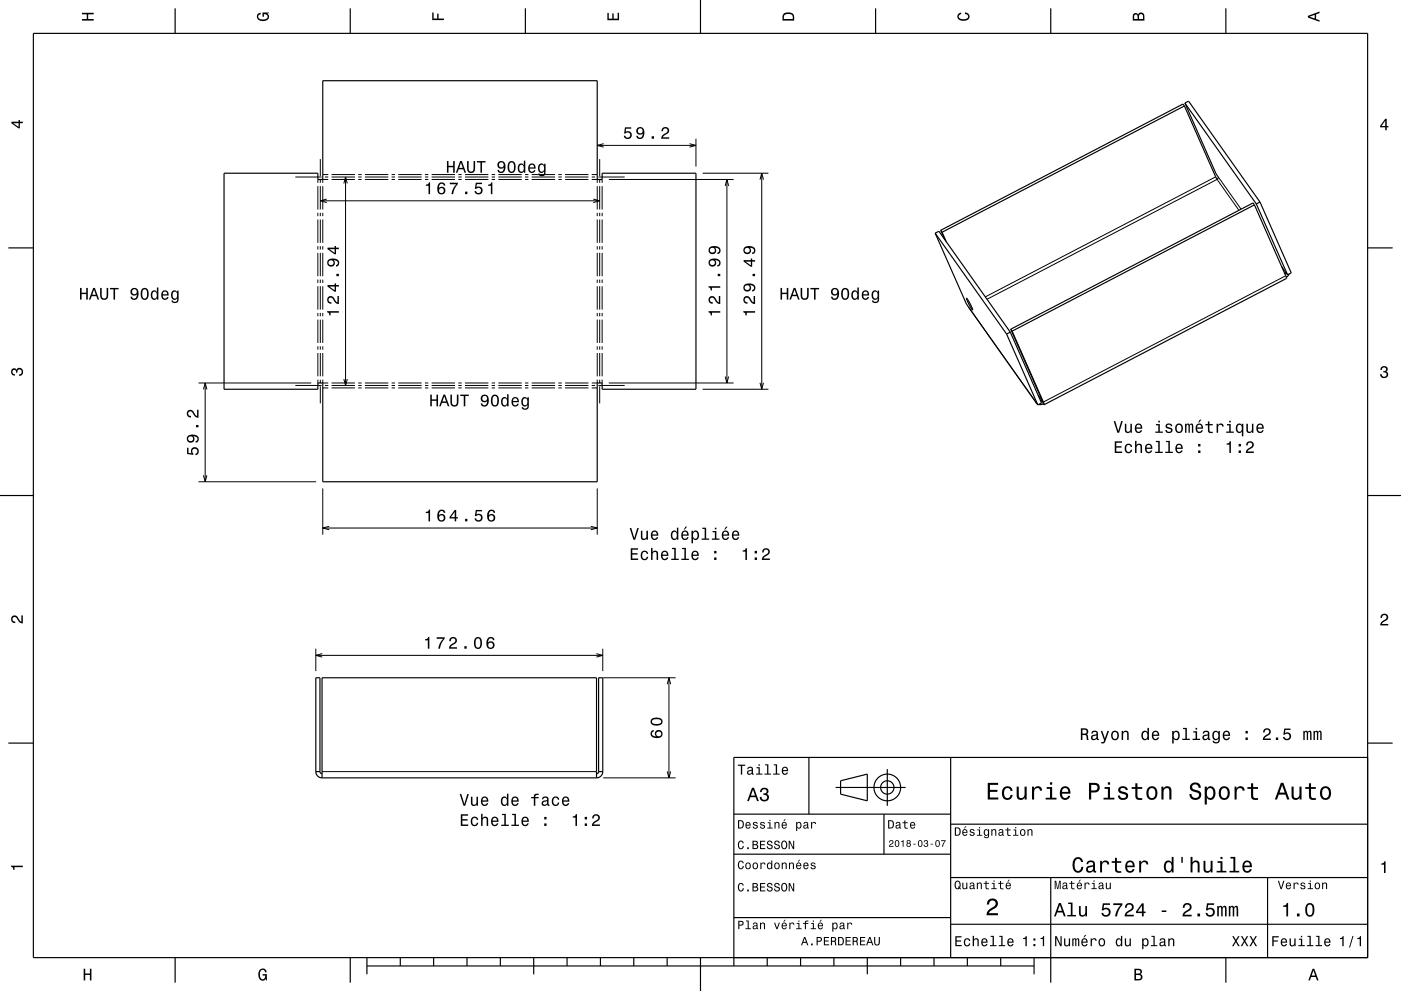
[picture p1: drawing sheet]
<svg xmlns="http://www.w3.org/2000/svg" width="420mm" height="297mm" viewBox="0 0 420 297" stroke-linecap="round" stroke-linejoin="round" font-family="sans-serif">
<g fill="none" stroke="#000" stroke-width=".3">
<path d="M88.5 53.1h7.9M95.3 53.8v1M95.3 55.8v7M96 47.7v5.1M96 53.8v1M96 55.8v7M96.8 55.8v7M96.8 52.3h1.6M97.4 53.1h1M98 59.7l-2 .5 2 .5M98.4 53.8h-1.6v1M99.4 53.8h7"/>
<path d="M99.4 52.3h7M99.4 53.1h7M103.1 55l.5-1.9 .5 1.9M103.6 53.1v62.4M107.4 53.8h1M107.4 52.3h1M107.4 53.1h1M109.4 53.8h7M109.4 52.3h7M109.4 53.1h7M117.4 53.8h1M117.4 52.3h1"/>
<path d="M117.4 53.1h1M119.4 53.8h7M119.4 52.3h7M119.4 53.1h7M127.4 53.8h1M127.4 52.3h1M127.4 53.1h1M129.4 53.8h7M129.4 52.3h7M129.4 53.1h7M137.4 53.8h1M137.4 52.3h1"/>
<path d="M137.4 53.1h1M139.4 53.8h7M139.4 52.3h7M139.4 53.1h7M147.4 53.8h1M147.4 52.3h1M147.4 53.1h1M149.4 53.8h7M149.4 52.3h7M149.4 53.1h7M157.4 53.8h1M157.4 52.3h1"/>
<path d="M157.4 53.1h1M159.4 53.8h7M159.4 52.3h7M159.4 53.1h7M167.4 53.8h1M167.4 52.3h1M167.4 53.1h1M169.4 53.8h7M169.4 52.3h7M169.4 53.1h7M177.4 53.8h1.6v1M177.4 52.3h1.6"/>
<path d="M177.4 53.1h1M177.8 59.7l2 .5-2 .5M179 55.8v7M179 43.6h29.6M179.4 53.1h7.9M179.8 47.7v5.1M179.8 53.8v1M179.8 55.8v7M180.5 53.8v1M180.5 55.8v7M181 43.1l-2 .5 2 .5M182.5 53.8h37.4"/>
<path d="M206.7 43.1l1.9 .5-1.9 .5M208.6 41.6v8.3M210.6 51.9h19.8M217.4 55.7l.5-1.9 .5 1.9M217.9 53.8v61M227.8 53.8l.6-1.9 .5 1.9M228.4 51.9v64.8M364.4 53l-69 36M365.2 53l6.9 9.7M95.3 63.8v1M95.3 65.8v7M95.3 73.8v1"/>
<path d="M95.3 75.8v7M96 63.8v1M96 65.8v7M96 73.8v1M96 75.8v7M96 60.2h83.8M96.8 63.8v1M96.8 65.8v7M96.8 73.8v1M96.8 75.8v7M179 63.8v1M179 65.8v7"/>
<path d="M179 73.8v1M179 75.8v7M179.8 63.8v1M179.8 65.8v7M179.8 73.8v1M179.8 75.8v7M180.5 63.8v1M180.5 65.8v7M180.5 73.8v1M180.5 75.8v7M371.4 63l-6.5-9.2-69 35.9M384.2 79.8l1.2 1.7"/>
<path d="M95.3 83.8v1M95.3 85.8v7M95.3 93.8v1M95.3 95.8v7M96 83.8v1M96 85.8v7M96 93.8v1M96 95.8v7M96.8 83.8v1M96.8 85.8v7M96.8 93.8v1M96.8 95.8v7"/>
<path d="M179 83.8v1M179 85.8v7M179 93.8v1M179 95.8v7M179.8 83.8v1M179.8 85.8v7M179.8 93.8v1M179.8 95.8v7M180.5 83.8v1M180.5 85.8v7M180.5 93.8v1M180.5 95.8v7"/>
<path d="M290.3 92l20.2 28.5M385.4 82.6l-72.6 37.9M59.5 114.8h33.8M61 116.7l.5-1.9 .5 1.9M61.5 114.8v29.6M88.5 115.5h7.9M95.3 103.8v1M95.3 105.8v7M95.3 113.8v1M96 103.8v1M96 105.8v7M96 113.8v1"/>
<path d="M96 115.8v5.1M96.8 113.8v1h1.6M96.8 116.3h1.6M96.8 103.8v1M96.8 105.8v7M97.4 115.5h1M99.4 114.8h7M99.4 116.3h7M99.4 115.5h7M103.1 113.6l.5 1.9 .5-1.9M107.4 114.8h1M107.4 116.3h1"/>
<path d="M107.4 115.5h1M109.4 114.8h7M109.4 116.3h7M109.4 115.5h7M117.4 114.8h1M117.4 116.3h1M117.4 115.5h1M119.4 114.8h7M119.4 116.3h7M119.4 115.5h7M127.4 114.8h1M127.4 116.3h1"/>
<path d="M127.4 115.5h1M129.4 114.8h7M129.4 116.3h7M129.4 115.5h7M137.4 114.8h1M137.4 116.3h1M137.4 115.5h1M139.4 114.8h7M139.4 116.3h7M139.4 115.5h7M147.4 114.8h1M147.4 116.3h1"/>
<path d="M147.4 115.5h1M149.4 114.8h7M149.4 116.3h7M149.4 115.5h7M157.4 114.8h1M157.4 116.3h1M157.4 115.5h1M159.4 114.8h7M159.4 116.3h7M159.4 115.5h7M167.4 114.8h1M167.4 116.3h1"/>
<path d="M167.4 115.5h1M169.4 114.8h7M169.4 116.3h7M169.4 115.5h7M177.4 116.3h1.6M177.4 115.5h1M179 113.8v1h-1.6M179 103.8v1M179 105.8v7M179.4 115.5h7.9M179.8 103.8v1M179.8 105.8v7"/>
<path d="M179.8 113.8v1M179.8 115.8v5.1M180.5 103.8v1M180.5 105.8v7M180.5 113.8v1M182.5 114.8h37.4M210.6 116.7h19.8M217.4 112.9l.5 1.9 .5-1.9M227.8 114.7l.6 2 .5-2M311.2 118.4l1.2 1.7M59.5 144.4h35.3M61 142.5l.5 1.9 .5-1.9"/>
<path d="M96.8 146.4v13.9M96.8 158.3h82.2M98.7 157.7l-1.9 .6 1.9 .5M177.1 157.7l1.9 .6-1.9 .5M179 146.4v13.9M94.7 194.4v6.7M94.7 196.4h86M96.6 195.9l-1.9 .5 1.9 .5M178.8 195.9l1.9 .5-1.9 .5M180.7 194.4v6.7M180.8 203.1h21.7M200 205.1l.5-2 .6 2"/>
<path d="M200.5 203.1v30M96.5 231.2h82.3M180.8 233.1h21.7M200 231.2l.5 1.9 .6-1.9"/>
</g>
<g fill="none" stroke="#000" stroke-width=".35">
<path d="M10 10h400v277h-400zM52.5 2.5v7.5M105 2.5v7.5M157.5 2.5v7.5M210 0v10M262.5 2.5v7.5M315 2.5v7.5M367.5 2.5v7.5M355.1 31.8l-72.7 37.8M355.1 31.8l-.4-.6-72.7 37.8M355.2 30.9l9.4 21.2 .6 .9v.4l-.3 .4-9.8-22M355.2 30.9l1.1-.6 21.4 30.2"/>
<path d="M355.2 30.9l21.4 30.2M67.2 51.9h28.1v1.9h1.5v-29.6h82.2v29.6h1.5v-1.9h28.1v64.8h-28.1v-1.9h-1.5v29.6h-82.2v-29.6h-1.5v1.9h-28.1zM2.5 74.3h7.5M280.4 69.9l9.3 21.2 21.4 30.3M280.4 69.9l21.4 30.2M280.4 69.9l1.1-.6 21.4 30.2M282 69l1.3 2.8M282 69l.4 .6M282.4 69.6l1.3 2.8M376.1 61.4l9.6 22-72.7 37.9M376.1 61.4l-.4-.6-72.7 37.9M376.1 61.4l-72.7 37.8"/>
<path d="M376.6 61.1l9.4 21.3M377.7 60.5l-1.1 .6M377.7 60.5l9.4 21.3-1.1 .6M410 74.3h7.5M289.7 89.4l1.1 1.6 .8 1.9-1.1-1.6zM302.9 99.5l-1.1 .6M302.9 99.5l9.3 21.3-1.1 .6M303 98.7l9.4 21.4M303 98.7l.4 .5M303.4 99.2l9.6 22.1M385.2 82.1l.2-.6 .6 .9M386.5 82.1l-.9 1"/>
<path d="M301.8 100.1l9.3 21.3M310.5 120.5l.3 .4M312.4 120.1l-.4 .1M312.4 120.1l.4 .9M312.8 121l-1.4 .2M312.8 121l.2 .3M0 148.5h10M410 148.5h10M2.5 222.7h7.5M94.7 231.2a1.87 1.87 0 0 0 1.8 1.9M94.7 231.2v-28.1h1.2v28.1M94.7 231.2h1.2"/>
<path d="M95.9 231.2l.2 .5 .4 .2M96.5 233.1v-30h82.3v30M96.5 233.1h82.3M179.5 231.2l-.2 .5-.5 .2M179.5 231.2v-28.1h1.2v28.1M179.5 231.2h1.2M180.7 231.2a1.87 1.87 0 0 1-1.9 1.9M242.5 227v17M250.5 236h21M252 234l8-2v8l-8-2zM266 230.5v11M285 227v60"/>
<path d="M410 222.7h7.5M410 227h-190v62.5M220 244h65M220 256h65M265 244v12M285 247h125M220 275h65M285 277h125M285 263h125M315 263v31.5M380 263v24M52.5 287v7.5"/>
<path d="M105 287v7.5M110 289.5h200M110 287v5M120 287v2.5M130 287v2.5M140 287v2.5M150 287v2.5M160 287v5M170 287v2.5M180 287v2.5M190 287v2.5M200 287v2.5"/>
<path d="M210 287v10M230 287v2.5M240 287v2.5M250 287v2.5M260 287v5M270 287v2.5M280 287v2.5M290 287v2.5M300 287v2.5M310 287v5M367.5 287v7.5"/>
<circle cx="266" cy="236" r="4"/>
<circle cx="266" cy="236" r="2"/>
</g>
<g fill="#000">
<path d="M24.6 3.8h3.5v.5h-1.7v1.4h1.7v.5h-3.5v-.5h1.4v-1.4h-1.4z" fill-rule="evenodd"/>
<path d="M77.3 4.2l.8-.4v.5l-.3 .1a.68 .68 0 0 0-.4 .6 .68 .68 0 0 0 .4 .6 1.68 1.68 0 0 0 2.4-.6 .93 .93 0 0 0-1.1-.8v.8h-.4v-1.3h1.9v.3l-.5 .1 .4 .4a1.19 1.19 0 0 1-.9 1.7 1.9 1.9 0 0 1-2.6-1.3z" fill-rule="evenodd"/>
<path d="M129.6 3.8h.4v1.8h1.1v-1.5h.4v1.5h1.6v.4h-3.5z" fill-rule="evenodd"/>
<path d="M182.1 3.9h.4v1.7h1.1v-1.6h.4v1.6h1.2v-1.8h.4v2.3h-3.5z" fill-rule="evenodd"/>
<path d="M235 4a2.21 2.21 0 0 0-.4 2.2h3.5v-1.2a1.92 1.92 0 0 0-3.1-1zM235.3 4.4l.4-.2a1.45 1.45 0 0 1 2 .8v.7h-2.7l.1-1z" fill-rule="evenodd"/>
<path d="M287.3 4.2l.8-.4v.4l-.3 .1a.66 .66 0 0 0-.4 .6 .66 .66 0 0 0 .4 .6 1.69 1.69 0 0 0 2.5-.5 .9 .9 0 0 0-1-.8v-.5a1.24 1.24 0 0 1 1.4 1.1 1.24 1.24 0 0 1-1.1 1.4 1.93 1.93 0 0 1-2.6-1.2z" fill-rule="evenodd"/>
<path d="M339.8 4.2l-.2 2h3.5v-1.4a.98 .98 0 0 0-.7-1 .98 .98 0 0 0-1.2 .6 .84 .84 0 0 0-1.4-.2zM340.1 4.5l.4-.1 .4 .1 .1 1.2h-1zM341.6 4.4l.4-.2a.58 .58 0 0 1 .7 .7v.8h-1.2z" fill-rule="evenodd"/>
<path d="M392.1 4.7v.6l3.5 1.2v-.4l-1-.4v-1.4l1-.4v-.4zM392.6 5l1.5-.5v1z" fill-rule="evenodd"/>
<path d="M3.4 36.5v.4l2.1 1.6h.5v-1.6h.8v-.4h-.8v-.5h-.4v.5zM4 36.9h1.6v1.1z" fill-rule="evenodd"/>
<path d="M415.3 35.6l-1.6 2.1v.5h1.6v.8h.4v-.8h.5v-.4h-.5v-2.2zM415.3 36.2v1.6h-1.1z" fill-rule="evenodd"/>
<path d="M127.7 55.3v.4h.8v2.5h.4v-3.5h-.3a.77 .77 0 0 1-.9 .6zM131.6 54.9a2.4 2.4 0 0 0 .2 3.3 1.16 1.16 0 0 0 1.5-.4 1.16 1.16 0 0 0-.2-1.5 1.16 1.16 0 0 0-1.5 0 1.02 1.02 0 0 1 .8-1.2l.5 .1 .1 .4h.5a1.12 1.12 0 0 0-.7-.9 1.12 1.12 0 0 0-1.2 .2zM131.6 57.1a.75 .75 0 0 1 1.5 0 .75 .75 0 0 1-1.5 0zM134.9 54.8v.4h1.9a5.2 5.2 0 0 0-1.5 3h.5a5.3 5.3 0 0 1 1.5-3v-.4zM139.4 57.4v.8h.7v-.8zM142.6 54.8l-.2 1.8h.4a.8 .8 0 0 1 1.2-.2 .8 .8 0 0 1-.1 1.2 .8 .8 0 0 1-1.2-.3h-.4a1.21 1.21 0 0 0 1.5 1 1.21 1.21 0 0 0 .8-1.6 1.21 1.21 0 0 0-1.8-.6l.2-.9h1.5v-.4zM146.3 55.3v.4h.9v2.5h.4v-3.5h-.3a.77 .77 0 0 1-1 .6z" fill-rule="evenodd"/>
<path d="M134 48.3v3.5h.5v-1.7h1.4v1.7h.4v-3.5h-.4v1.4h-1.4v-1.4zM137.9 48.3l-1.2 3.5h.4l.4-1.1h1.4l.4 1.1h.4l-1.3-3.5zM138.2 48.8l.5 1.5h-1zM140 48.3v2.1a1.22 1.22 0 0 0 1.2 1.5 1.22 1.22 0 0 0 1.2-1.5v-2.1h-.4v2.2a.77 .77 0 0 1-.8 .9 .77 .77 0 0 1-.7-.9v-2.2zM143 48.3v.4h1v3.1h.5v-3.1h1.1v-.4zM149.4 48.6a1.15 1.15 0 0 0 0 1.6 1.15 1.15 0 0 0 1.6 0 1.02 1.02 0 0 1-.8 1.3l-.4-.2-.2-.4h-.5a1.23 1.23 0 0 0 1.5 .9 1.23 1.23 0 0 0 .9-1.4 1.41 1.41 0 0 0-.3-1.8 1.41 1.41 0 0 0-1.8 0zM149.6 49.4a.75 .75 0 0 1 1.5 0 .75 .75 0 0 1-1.5 0zM152.5 48.7a2.02 2.02 0 0 0 .9 3.2 2.03 2.03 0 0 0 .9-3.2 1.11 1.11 0 0 0-1.8 0zM153 48.8h.7a2.38 2.38 0 0 1 0 2.6h-.7a2.37 2.37 0 0 1 0-2.6zM155.5 49.4a1.49 1.49 0 0 0-.3 1.5 1.49 1.49 0 0 0 1.3 .9l.5-.4v.4h.5v-3.7h-.5v1.4a.89 .89 0 0 0-1.5-.1zM155.8 49.6a.62 .62 0 0 1 .7-.2 .62 .62 0 0 1 .5 .6v.4a.83 .83 0 0 1-.7 1.1 1.19 1.19 0 0 1-.5-1.9zM158.6 49.4a1.45 1.45 0 0 0-.2 1.6 1.45 1.45 0 0 0 1.4 .8l.7-.8h-.4l-.6 .5a.76 .76 0 0 1-.7-1h1.8a1.17 1.17 0 0 0-.5-1.3 1.17 1.17 0 0 0-1.5 .2zM159 49.6l.2-.2a.67 .67 0 0 1 .7 .1 .67 .67 0 0 1 .2 .7h-1.3zM161.6 49.4a1.49 1.49 0 0 0-.3 1.5 1.49 1.49 0 0 0 1.3 .9l.5-.4a.73 .73 0 0 1-.3 1 .73 .73 0 0 1-1-.4h-.4a1.1 1.1 0 0 0 1.2 .9 1.1 1.1 0 0 0 .9-1.2v-2.6h-.4v.4l-.3-.4a.89 .89 0 0 0-1.2 .3zM161.9 49.6a.63 .63 0 0 1 .7-.2 .63 .63 0 0 1 .5 .6 .92 .92 0 0 1 0 1 .92 .92 0 0 1-1 .4l-.3-.5z" fill-rule="evenodd"/>
<path d="M187.4 38.2l-.3 1.8h.4a.8 .8 0 0 1 1.2-.2 .8 .8 0 0 1 0 1.2 .8 .8 0 0 1-1.2-.3h-.5a1.21 1.21 0 0 0 1.5 1 1.21 1.21 0 0 0 .8-1.6 1.21 1.21 0 0 0-1.7-.6l.1-.9h1.5v-.4zM191.1 38.4a1.15 1.15 0 0 0-.1 1.7 1.15 1.15 0 0 0 1.7-.1 1.02 1.02 0 0 1-.8 1.3l-.5-.2-.2-.4h-.4a1.23 1.23 0 0 0 1.4 .9 1.23 1.23 0 0 0 1-1.4 1.41 1.41 0 0 0-.4-1.8 1.41 1.41 0 0 0-1.7 0zM191.2 39.2a.75 .75 0 0 1 1.5 0 .75 .75 0 0 1-1.5 0zM195.4 40.8v.8h.7v-.8zM198.6 38.4l-.3 .9h.5a.71 .71 0 0 1 .5-.8 .71 .71 0 0 1 .8 .5 .71 .71 0 0 1-.5 .8l-.3 .2a1.63 1.63 0 0 0-1.1 1.6h2.4v-.5h-1.9l.9-.7a1.17 1.17 0 0 0 .9-1.7 1.17 1.17 0 0 0-1.9-.3z" fill-rule="evenodd"/>
<path d="M24 86.3v3.5h.5v-1.7h1.4v1.7h.4v-3.5h-.4v1.4h-1.4v-1.4zM27.9 86.3l-1.2 3.5h.4l.4-1h1.4l.4 1h.4l-1.3-3.5zM28.2 86.8l.5 1.5h-1zM30 86.3v2.2a1.22 1.22 0 0 0 1.2 1.4 1.22 1.22 0 0 0 1.2-1.4v-2.2h-.4v2.2a.77 .77 0 0 1-.8 1 .77 .77 0 0 1-.7-1v-2.2zM33 86.3v.4h1v3.1h.5v-3.1h1.1v-.4zM39.4 86.6a1.15 1.15 0 0 0 0 1.7 1.15 1.15 0 0 0 1.6-.1 1.02 1.02 0 0 1-.8 1.3l-.4-.2-.2-.4h-.5a1.23 1.23 0 0 0 1.5 .9 1.23 1.23 0 0 0 .9-1.4 1.42 1.42 0 0 0-.3-1.7 1.42 1.42 0 0 0-1.8-.1zM39.6 87.4a.75 .75 0 0 1 1.5 0 .75 .75 0 0 1-1.5 0zM42.5 86.7a2.02 2.02 0 0 0 .9 3.2 2.03 2.03 0 0 0 .9-3.2 1.11 1.11 0 0 0-1.8 0zM43 86.8h.7a2.38 2.38 0 0 1 0 2.6h-.7a2.38 2.38 0 0 1 0-2.6zM45.5 87.4a1.49 1.49 0 0 0-.3 1.5 1.49 1.49 0 0 0 1.3 1l.5-.5v.4h.5v-3.6h-.5v1.3a.89 .89 0 0 0-1.5-.1zM45.8 87.7a.62 .62 0 0 1 .7-.3 .62 .62 0 0 1 .5 .6 .91 .91 0 0 1 0 1 .91 .91 0 0 1-1 .4l-.3-.5zM48.6 87.4a1.46 1.46 0 0 0-.2 1.6 1.46 1.46 0 0 0 1.4 .8l.7-.8h-.4l-.6 .5a.75 .75 0 0 1-.7-.9h1.8a1.17 1.17 0 0 0-.5-1.4 1.17 1.17 0 0 0-1.5 .2zM49 87.6l.2-.2a.67 .67 0 0 1 .7 .1 .67 .67 0 0 1 .2 .7h-1.3zM51.6 87.4a1.49 1.49 0 0 0-.3 1.5 1.49 1.49 0 0 0 1.3 1l.5-.5a.73 .73 0 0 1-.3 1 .73 .73 0 0 1-1-.4h-.4a1.1 1.1 0 0 0 1.2 .9 1.1 1.1 0 0 0 .9-1.2v-2.6h-.4v.4l-.3-.4a.89 .89 0 0 0-1.2 .3zM51.9 87.7a.63 .63 0 0 1 .7-.3 .63 .63 0 0 1 .5 .6 .91 .91 0 0 1 0 1 .91 .91 0 0 1-1 .4l-.3-.5z" fill-rule="evenodd"/>
<path d="M98.1 93.3v.3a.77 .77 0 0 1 .6 .9h.4v-.8h2.5v-.4zM98.4 89a1.2 1.2 0 0 0-.2 1.4 1.2 1.2 0 0 0 1.1 .6v-.4a.71 .71 0 0 1-.8-.5 .71 .71 0 0 1 .5-.9 .71 .71 0 0 1 .9 .5l.1 .3a1.63 1.63 0 0 0 1.6 1.1v-2.4h-.4v1.9l-.5-.3-.7-1.2a1.11 1.11 0 0 0-1.6-.1zM98.2 85.4v.5l2.1 1.5h.4v-1.5h.9v-.5h-.9v-.5h-.4v.5zM98.8 85.9h1.5v1.1zM100.8 82.1v.7h.8v-.7zM98.5 77.8a1.17 1.17 0 0 0-.3 1.7 1.17 1.17 0 0 0 1.7 .2 1.17 1.17 0 0 0 .1-1.7 1.02 1.02 0 0 1 1.3 .8l-.2 .5-.4 .1v.5a1.23 1.23 0 0 0 .9-1.5 1.23 1.23 0 0 0-1.4-.9zM98.5 78.7a.75 .75 0 0 1 1.5 0 .75 .75 0 0 1-1.5 0zM98.2 74.2v.5l2.1 1.5h.4v-1.5h.9v-.5h-.9v-.5h-.4v.5zM98.8 74.7h1.5v1.1z" fill-rule="evenodd"/>
<path d="M212.4 93.3v.3a.77 .77 0 0 1 .7 .9h.3v-.8h2.5v-.4zM212.7 89a1.2 1.2 0 0 0-.2 1.4 1.2 1.2 0 0 0 1.2 .6v-.4a.71 .71 0 0 1-.9-.5 .71 .71 0 0 1 .5-.9 .71 .71 0 0 1 .9 .5l.1 .3a1.63 1.63 0 0 0 1.6 1.1v-2.4h-.4v1.9l-.4-.3-.8-1.2a1.11 1.11 0 0 0-1.6-.1zM212.4 85.8v.3a.77 .77 0 0 1 .7 1h.3v-.9h2.5v-.4zM215.2 82.1v.7h.7v-.7zM212.8 77.8a1.17 1.17 0 0 0-.2 1.7 1.17 1.17 0 0 0 1.6 .2 1.17 1.17 0 0 0 .1-1.7 1.02 1.02 0 0 1 1.3 .8l-.1 .5-.4 .1v.5a1.23 1.23 0 0 0 .9-1.5 1.23 1.23 0 0 0-1.5-.9zM212.8 78.7a.75 .75 0 0 1 1.5 0 .75 .75 0 0 1-1.5 0zM212.8 74.1a1.17 1.17 0 0 0-.2 1.6 1.17 1.17 0 0 0 1.6 .2 1.17 1.17 0 0 0 .1-1.7 1.02 1.02 0 0 1 1.3 .9l-.1 .4-.4 .2v.5a1.23 1.23 0 0 0 .9-1.5 1.23 1.23 0 0 0-1.5-.9zM212.8 75a.75 .75 0 0 1 1.5 0 .75 .75 0 0 1-1.5 0z" fill-rule="evenodd"/>
<path d="M222.8 93.3v.3a.77 .77 0 0 1 .7 .9h.4v-.8h2.5v-.4zM223.1 89a1.2 1.2 0 0 0-.2 1.4 1.2 1.2 0 0 0 1.2 .6v-.4a.7 .7 0 0 1-.8-.5 .7 .7 0 0 1 .5-.9 .7 .7 0 0 1 .8 .5l.2 .3a1.63 1.63 0 0 0 1.6 1.1v-2.4h-.5v1.9l-.4-.3-.7-1.2a1.1 1.1 0 0 0-1.7-.1zM223.3 85.3a1.17 1.17 0 0 0-.3 1.6 1.17 1.17 0 0 0 1.7 .2 1.17 1.17 0 0 0 .1-1.7 1.03 1.03 0 0 1 1.3 .9l-.2 .4-.4 .2v.5a1.23 1.23 0 0 0 .9-1.5 1.23 1.23 0 0 0-1.5-.9zM223.2 86.2a.75 .75 0 0 1 1.5 0 .75 .75 0 0 1-1.5 0zM225.6 82.1v.7h.8v-.7zM222.9 77.9v.5l2.1 1.5h.5v-1.5h.9v-.5h-.9v-.4h-.4v.4zM223.5 78.4h1.6v1.1zM223.3 74.1a1.17 1.17 0 0 0-.3 1.6 1.17 1.17 0 0 0 1.7 .2 1.17 1.17 0 0 0 .1-1.7 1.03 1.03 0 0 1 1.3 .9l-.2 .4-.4 .2v.5a1.23 1.23 0 0 0 .9-1.5 1.23 1.23 0 0 0-1.5-.9zM223.2 75a.75 .75 0 0 1 1.5 0 .75 .75 0 0 1-1.5 0z" fill-rule="evenodd"/>
<path d="M234 86.3v3.5h.5v-1.7h1.4v1.7h.4v-3.5h-.4v1.4h-1.4v-1.4zM237.9 86.3l-1.2 3.5h.4l.4-1h1.4l.4 1h.4l-1.3-3.5zM238.2 86.8l.5 1.5h-1zM240 86.3v2.2a1.22 1.22 0 0 0 1.2 1.4 1.22 1.22 0 0 0 1.2-1.4v-2.2h-.4v2.2a.77 .77 0 0 1-.8 1 .77 .77 0 0 1-.7-1v-2.2zM243 86.3v.4h1v3.1h.5v-3.1h1.1v-.4zM249.4 86.6a1.15 1.15 0 0 0 0 1.7 1.15 1.15 0 0 0 1.6-.1 1.03 1.03 0 0 1-.8 1.3l-.4-.2-.2-.4h-.5a1.23 1.23 0 0 0 1.5 .9 1.23 1.23 0 0 0 .9-1.4 1.42 1.42 0 0 0-.3-1.7 1.42 1.42 0 0 0-1.8-.1zM249.6 87.4a.75 .75 0 0 1 1.5 0 .75 .75 0 0 1-1.5 0zM252.5 86.7a2.02 2.02 0 0 0 .9 3.2 2.03 2.03 0 0 0 .9-3.2 1.11 1.11 0 0 0-1.8 0zM253 86.8h.7a2.37 2.37 0 0 1 0 2.6h-.7a2.38 2.38 0 0 1 0-2.6zM255.5 87.4a1.49 1.49 0 0 0-.3 1.5 1.49 1.49 0 0 0 1.3 1l.5-.5v.4h.5v-3.6h-.5v1.3a.89 .89 0 0 0-1.5-.1zM255.8 87.7a.62 .62 0 0 1 .7-.3 .62 .62 0 0 1 .5 .6 .91 .91 0 0 1 0 1 .91 .91 0 0 1-1 .4l-.3-.5zM258.6 87.4a1.45 1.45 0 0 0-.2 1.6 1.45 1.45 0 0 0 1.4 .8l.7-.8h-.4l-.6 .5a.76 .76 0 0 1-.7-.9h1.8a1.16 1.16 0 0 0-.5-1.4 1.16 1.16 0 0 0-1.5 .2zM259 87.6l.2-.2a.67 .67 0 0 1 .7 .1 .67 .67 0 0 1 .2 .7h-1.3zM261.6 87.4a1.49 1.49 0 0 0-.3 1.5 1.49 1.49 0 0 0 1.3 1l.5-.5a.73 .73 0 0 1-.3 1 .73 .73 0 0 1-1-.4h-.4a1.1 1.1 0 0 0 1.2 .9 1.1 1.1 0 0 0 .9-1.2v-2.6h-.4v.4l-.3-.4a.9 .9 0 0 0-1.2 .3zM261.9 87.7a.63 .63 0 0 1 .7-.3 .63 .63 0 0 1 .5 .6 .92 .92 0 0 1 0 1 .92 .92 0 0 1-1 .4l-.3-.5z" fill-rule="evenodd"/>
<path d="M3.6 110.6a.86 .86 0 0 1 1.4 .2 1.12 1.12 0 0 1 1.5-.4 1.12 1.12 0 0 1 .3 1.6l-.5 .6-.6 .1v-.5a.72 .72 0 0 0 .9-.6 .72 .72 0 0 0-.8-.8 .72 .72 0 0 0-.6 .9h-.4a.62 .62 0 0 0-.4-.8 .62 .62 0 0 0-.8 .5 .62 .62 0 0 0 .5 .7h.4l-.1 .5a1.17 1.17 0 0 1-1-.7 1.17 1.17 0 0 1 .2-1.3z" fill-rule="evenodd"/>
<path d="M414.1 110a1.01 1.01 0 0 1 1.5-.2 1.01 1.01 0 0 1 0 1.6 1.12 1.12 0 0 1 .4 1.5 1.12 1.12 0 0 1-1.6 .3l-.6-.5-.1-.6h.5a.72 .72 0 0 0 .7 .9 .72 .72 0 0 0 .7-.8 .72 .72 0 0 0-.9-.6v-.4a.62 .62 0 0 0 .8-.4 .62 .62 0 0 0-.5-.8 .62 .62 0 0 0-.7 .5v.4h-.5z" fill-rule="evenodd"/>
<path d="M56.1 134.2v1.9l1.8 .2v-.4a.8 .8 0 0 1-.2-1.2 .8 .8 0 0 1 1.3 .1 .8 .8 0 0 1-.4 1.2v.4a1.21 1.21 0 0 0 1-1.5 1.21 1.21 0 0 0-1.6-.8 1.21 1.21 0 0 0-.6 1.8l-.9-.2v-1.5zM56.4 130.6a1.17 1.17 0 0 0-.3 1.6 1.17 1.17 0 0 0 1.7 .2 1.17 1.17 0 0 0 .1-1.7 1.03 1.03 0 0 1 1.3 .9l-.1 .4-.5 .2v.5a1.23 1.23 0 0 0 1-1.5 1.23 1.23 0 0 0-1.5-.9h-1.2zM56.4 131.5a.75 .75 0 0 1 1.5 0 .75 .75 0 0 1-1.5 0zM58.8 127.4v.7h.7v-.7zM56.3 123.1a1.2 1.2 0 0 0-.2 1.4 1.2 1.2 0 0 0 1.2 .6v-.4a.7 .7 0 0 1-.9-.5 .7 .7 0 0 1 .5-.9 .7 .7 0 0 1 .9 .5l.1 .3a1.63 1.63 0 0 0 1.6 1.1v-2.4h-.4v1.9l-.5-.3-.7-1.2a1.1 1.1 0 0 0-1.6-.1z" fill-rule="evenodd"/>
<path d="M129 118.3v3.5h.5v-1.7h1.4v1.7h.4v-3.5h-.4v1.4h-1.4v-1.4zM132.9 118.3l-1.2 3.5h.4l.4-1.1h1.4l.4 1.1h.4l-1.3-3.5zM133.2 118.8l.5 1.5h-1zM135 118.3v2.1a1.22 1.22 0 0 0 1.2 1.5 1.22 1.22 0 0 0 1.2-1.5v-2.1h-.4v2.2a.77 .77 0 0 1-.8 .9 .77 .77 0 0 1-.7-.9v-2.2zM138 118.3v.4h1v3.1h.5v-3.1h1.1v-.4zM144.4 118.6a1.15 1.15 0 0 0 0 1.6 1.15 1.15 0 0 0 1.6 0 1.02 1.02 0 0 1-.8 1.3l-.4-.2-.2-.4h-.5a1.23 1.23 0 0 0 1.5 .9 1.23 1.23 0 0 0 .9-1.4 1.42 1.42 0 0 0-.3-1.8 1.42 1.42 0 0 0-1.8 0zM144.6 119.4a.75 .75 0 0 1 1.5 0 .75 .75 0 0 1-1.5 0zM147.5 118.7a2.02 2.02 0 0 0 .9 3.2 2.04 2.04 0 0 0 .9-3.2 1.11 1.11 0 0 0-1.8 0zM148 118.8h.7a2.36 2.36 0 0 1 0 2.6h-.7a2.38 2.38 0 0 1 0-2.6zM150.5 119.3a1.49 1.49 0 0 0-.3 1.6 1.49 1.49 0 0 0 1.3 .9l.5-.4v.4h.5v-3.7h-.5v1.4a.89 .89 0 0 0-1.5-.2zM150.8 119.6a.62 .62 0 0 1 .7-.2 .62 .62 0 0 1 .5 .6 .91 .91 0 0 1 0 1 .91 .91 0 0 1-1 .4l-.3-.5zM153.6 119.3a1.45 1.45 0 0 0-.2 1.7 1.45 1.45 0 0 0 1.4 .8l.7-.8h-.4l-.6 .5a.76 .76 0 0 1-.7-1h1.8a1.17 1.17 0 0 0-.5-1.3 1.17 1.17 0 0 0-1.5 .1zM154 119.6l.2-.2a.67 .67 0 0 1 .7 .1 .67 .67 0 0 1 .2 .7h-1.3zM156.6 119.3a1.49 1.49 0 0 0-.3 1.6 1.49 1.49 0 0 0 1.3 .9l.5-.4a.73 .73 0 0 1-.3 1 .73 .73 0 0 1-1-.4h-.4a1.1 1.1 0 0 0 1.2 .9 1.1 1.1 0 0 0 .9-1.3v-2.5h-.4v.4l-.3-.4a.9 .9 0 0 0-1.2 .2zM156.9 119.6a.63 .63 0 0 1 .7-.2 .63 .63 0 0 1 .5 .6 .91 .91 0 0 1 0 1 .91 .91 0 0 1-1 .4l-.3-.5z" fill-rule="evenodd"/>
<path d="M334.2 132.3v3.5h2.2v-.5h-1.8v-1.2h1.6v-.4h-1.6v-1h1.8v-.4zM337.5 133.3a1.45 1.45 0 0 0-.3 1.7 1.45 1.45 0 0 0 1.5 .8l.6-.6 .1-.4h-.4l-.4 .6a1.02 1.02 0 0 1-1-1 1.02 1.02 0 0 1 1-1l.4 .5h.4a1.09 1.09 0 0 0-.8-.9 1.09 1.09 0 0 0-1.1 .3zM340.3 132.1v3.7h.4v-1.6a.63 .63 0 0 1 .4-.8 .63 .63 0 0 1 .8 .4v2h.5v-1.8a.88 .88 0 0 0-.6-1 .88 .88 0 0 0-1.1 .4v-1.3zM343.5 133.3a1.46 1.46 0 0 0-.2 1.7 1.46 1.46 0 0 0 1.4 .8l.7-.8h-.4l-.6 .5a.75 .75 0 0 1-.7-1h1.8a1.17 1.17 0 0 0-.5-1.3 1.17 1.17 0 0 0-1.5 .1zM343.9 133.6l.2-.2a.67 .67 0 0 1 .7 .1 .67 .67 0 0 1 .2 .7h-1.3zM346.5 132.1v.4h.7v2.9h-.9v.4h2.3v-.4h-.9v-3.3zM349.6 132.1v.4h.7v2.9h-1v.4h2.3v-.4h-.9v-3.3zM352.6 133.3a1.46 1.46 0 0 0-.2 1.7 1.46 1.46 0 0 0 1.4 .8l.7-.8h-.4l-.6 .5a.75 .75 0 0 1-.7-1h1.8a1.17 1.17 0 0 0-.5-1.3 1.17 1.17 0 0 0-1.5 .1zM353 133.6l.2-.2a.67 .67 0 0 1 .7 .1 .67 .67 0 0 1 .2 .7h-1.3zM359.2 135v.8h.7v-.8zM359.2 133v.8h.7v-.8z" fill-rule="evenodd"/>
<path d="M333.9 126.2l1.1 3.5h.5l1.1-3.5h-.5l-.9 3-.9-3zM337.2 127v1.8a.89 .89 0 0 0 .6 1 .89 .89 0 0 0 1.1-.5v.4h.4v-2.7h-.4v1.6a.64 .64 0 0 1-.4 .7 .64 .64 0 0 1-.8-.3v-2zM340.5 127.3a1.45 1.45 0 0 0-.3 1.6 1.45 1.45 0 0 0 1.5 .8l.7-.8h-.4l-.6 .5a.75 .75 0 0 1-.7-.9h1.7a1.16 1.16 0 0 0-.5-1.4 1.16 1.16 0 0 0-1.4 .2zM340.9 127.5l.2-.2a.67 .67 0 0 1 .7 .1 .67 .67 0 0 1 .2 .7h-1.3zM346.6 127.1v.4h.7v1.8h-.9v.4h2.2v-.4h-.9v-2.2zM347.2 126.1v.5h.5v-.5zM349.7 127.1l-.2 .3a.96 .96 0 0 0 1.2 1.2l.3 .1a.6 .6 0 0 1-.5 .8 .6 .6 0 0 1-.7-.6h-.5a1.03 1.03 0 0 0 1.3 .9 1.03 1.03 0 0 0 .7-1.4l-1.3-.5a.54 .54 0 0 1 .4-.7 .54 .54 0 0 1 .6 .5h.4a1.08 1.08 0 0 0-1.7-.6zM352.6 127.3a1.45 1.45 0 0 0-.2 1.7 1.45 1.45 0 0 0 1.5 .7 1.45 1.45 0 0 0 .7-1.8 1.45 1.45 0 0 0-1.6-.9zM352.9 127.6a.67 .67 0 0 1 .7-.3 .67 .67 0 0 1 .5 .6 .93 .93 0 0 1 0 1.1 .93 .93 0 0 1-.9 .3 1.36 1.36 0 0 1-.3-1.7zM355.3 127v2.7h.4v-1.8l.2-.6h.3l.1 .3v2.1h.4v-2.1l.4-.3 .2 .5v1.9h.4v-1.9a.69 .69 0 0 0-.5-.9l-.5 .4-.5-.4-.5 .4v-.3zM359.7 125.8l-.5 .8h.3l.7-.8zM358.7 127.3a1.46 1.46 0 0 0-.2 1.6 1.46 1.46 0 0 0 1.4 .8l.7-.8h-.4l-.6 .5a.75 .75 0 0 1-.7-.9h1.8a1.17 1.17 0 0 0-.5-1.4 1.17 1.17 0 0 0-1.5 .2zM359.1 127.5l.2-.2a.67 .67 0 0 1 .7 .1 .67 .67 0 0 1 .2 .7h-1.3zM362.1 126.3v.8h-.7v.4h.7l.1 1.8a1.04 1.04 0 0 0 1.4 .5v-.4a.68 .68 0 0 1-1-.4v-1.5h1v-.4h-1v-.8zM364.7 127v2.7h.5v-1.5a.66 .66 0 0 1 .3-.8 .66 .66 0 0 1 .9 .2v.2h.4a.89 .89 0 0 0-.6-.9 .89 .89 0 0 0-1.1 .6v-.5zM367.8 127.1v.4h.7v1.8h-.9v.4h2.3v-.4h-.9v-2.2zM368.5 126.1v.5h.5v-.5zM370.8 127.3a1.49 1.49 0 0 0-.3 1.5 1.49 1.49 0 0 0 1.3 1l.5-.5v1.5h.4v-3.8h-.4v.4l-.3-.4a.91 .91 0 0 0-1.2 .3zM371.1 127.6a.62 .62 0 0 1 .7-.3 .62 .62 0 0 1 .4 .6 .91 .91 0 0 1 .1 1 .91 .91 0 0 1-1 .4l-.3-.5zM373.7 127v1.8a.89 .89 0 0 0 .6 1 .89 .89 0 0 0 1-.5v.4h.5v-2.7h-.5v1.6a.65 .65 0 0 1-.4 .7 .65 .65 0 0 1-.8-.3v-2zM376.9 127.3a1.45 1.45 0 0 0-.2 1.6 1.45 1.45 0 0 0 1.4 .8l.7-.8h-.4l-.6 .5a.76 .76 0 0 1-.7-.9h1.8a1.17 1.17 0 0 0-.5-1.4 1.17 1.17 0 0 0-1.5 .2zM377.3 127.5l.2-.2a.67 .67 0 0 1 .7 .1 .67 .67 0 0 1 .2 .7h-1.3z" fill-rule="evenodd"/>
<path d="M367.7 132.9v.4h.9v2.5h.4v-3.6h-.3a.77 .77 0 0 1-1 .7zM371.3 135v.8h.7v-.8zM371.3 133v.8h.7v-.8zM373.9 132.6l-.3 .9h.4a.7 .7 0 0 1 .5-.8 .7 .7 0 0 1 .9 .5 .7 .7 0 0 1-.5 .8l-.3 .2a1.63 1.63 0 0 0-1.1 1.6h2.4v-.5h-1.9l.8-.8a1.17 1.17 0 0 0 1-1.6 1.17 1.17 0 0 0-1.9-.3z" fill-rule="evenodd"/>
<path d="M127.7 153.4v.4h.8v2.5h.4v-3.6h-.3a.77 .77 0 0 1-.9 .7zM131.6 153a2.4 2.4 0 0 0 .2 3.2 1.16 1.16 0 0 0 1.5-.3 1.16 1.16 0 0 0-.2-1.5 1.16 1.16 0 0 0-1.5 0 1.02 1.02 0 0 1 .8-1.3l.5 .2 .1 .4h.5a1.12 1.12 0 0 0-.7-.9 1.12 1.12 0 0 0-1.2 .2zM131.6 155.2a.75 .75 0 0 1 1.5 0 .75 .75 0 0 1-1.5 0zM136.3 152.8l-1.5 2.1v.5h1.5v.9h.5v-.9h.5v-.4h-.5v-2.2zM136.3 153.4v1.6h-1.1zM139.4 155.5v.8h.7v-.8zM142.6 152.8l-.2 1.9h.4a.8 .8 0 0 1 1.2-.3 .8 .8 0 0 1-.1 1.3 .8 .8 0 0 1-1.2-.4h-.4a1.21 1.21 0 0 0 1.5 1.1 1.21 1.21 0 0 0 .8-1.6 1.21 1.21 0 0 0-1.8-.6l.2-1h1.5v-.4zM146.6 153a2.4 2.4 0 0 0 .1 3.2 1.16 1.16 0 0 0 1.6-.3 1.16 1.16 0 0 0-.2-1.5 1.16 1.16 0 0 0-1.6 0 1.02 1.02 0 0 1 .9-1.3l.4 .2 .2 .4h.5a1.11 1.11 0 0 0-.8-.9 1.11 1.11 0 0 0-1.1 .2zM146.5 155.2a.75 .75 0 0 1 1.5 0 .75 .75 0 0 1-1.5 0z" fill-rule="evenodd"/>
<path d="M188.8 158.3l1.1 3.5h.5l1.1-3.5h-.5l-.8 2.9-.9-2.9zM192.1 159.1v1.7a.89 .89 0 0 0 .7 1 .89 .89 0 0 0 1-.4v.4h.4v-2.7h-.4v1.5a.65 .65 0 0 1-.4 .8 .65 .65 0 0 1-.8-.3v-2zM195.4 159.3a1.46 1.46 0 0 0-.2 1.7 1.46 1.46 0 0 0 1.4 .8l.7-.8h-.4l-.6 .5a.76 .76 0 0 1-.7-1h1.7a1.17 1.17 0 0 0-.4-1.3 1.17 1.17 0 0 0-1.5 .1zM195.8 159.6l.2-.2a.67 .67 0 0 1 .7 .1 .67 .67 0 0 1 .2 .7h-1.3zM201.4 159.3a1.49 1.49 0 0 0-.3 1.6 1.49 1.49 0 0 0 1.3 .9l.5-.5v.5h.5v-3.6h-.5v1.3a.89 .89 0 0 0-1.5-.2zM201.7 159.6a.62 .62 0 0 1 .7-.2 .62 .62 0 0 1 .5 .6 .91 .91 0 0 1 0 1 .91 .91 0 0 1-1 .4l-.3-.5zM205.5 157.8l-.5 .9h.3l.7-.9zM204.5 159.3a1.46 1.46 0 0 0-.2 1.7 1.46 1.46 0 0 0 1.4 .8l.7-.8h-.4l-.6 .5a.76 .76 0 0 1-.7-1h1.8a1.17 1.17 0 0 0-.5-1.3 1.17 1.17 0 0 0-1.5 .1zM204.9 159.6l.2-.2a.67 .67 0 0 1 .7 .1 .67 .67 0 0 1 .2 .7h-1.3zM207.3 159.1v3.7h.4v-1.4a.93 .93 0 0 0 1 .5 .93 .93 0 0 0 .8-.9 1.27 1.27 0 0 0 0-1.4 1.27 1.27 0 0 0-1.4-.5l-.4 .4v-.4zM207.9 159.6a.63 .63 0 0 1 .7-.2 .63 .63 0 0 1 .5 .6v.4a.84 .84 0 0 1-.7 1.1 1.18 1.18 0 0 1-.5-1.9zM210.6 158.2v.3h.6v2.9h-.9v.4h2.3v-.4h-.9v-3.2zM213.6 159.2v.3h.7v1.9h-.9v.4h2.3v-.4h-.9v-2.2zM214.3 158.2v.5h.5v-.5zM217.6 157.8l-.5 .9h.3l.7-.9zM216.7 159.3a1.45 1.45 0 0 0-.3 1.7 1.45 1.45 0 0 0 1.5 .8l.7-.8h-.5l-.6 .5a.76 .76 0 0 1-.7-1h1.8a1.16 1.16 0 0 0-.5-1.3 1.16 1.16 0 0 0-1.4 .1zM217 159.6l.2-.2a.67 .67 0 0 1 .7 .1 .67 .67 0 0 1 .2 .7h-1.3zM219.7 159.3a1.46 1.46 0 0 0-.3 1.7 1.46 1.46 0 0 0 1.5 .8l.7-.8h-.5l-.5 .5a.76 .76 0 0 1-.7-1h1.7a1.17 1.17 0 0 0-.5-1.3 1.17 1.17 0 0 0-1.4 .1zM220.1 159.6l.2-.2a.67 .67 0 0 1 .7 .1 .67 .67 0 0 1 .2 .7h-1.3z" fill-rule="evenodd"/>
<path d="M189.1 164.3v3.5h2.2v-.4h-1.7v-1.2h1.5v-.4h-1.5v-1.1h1.7v-.4zM192.4 165.4a1.45 1.45 0 0 0-.3 1.7 1.45 1.45 0 0 0 1.5 .7l.6-.5 .1-.5h-.4l-.4 .7a1.02 1.02 0 0 1-1-1 1.02 1.02 0 0 1 1-1.1l.4 .6h.4a1.09 1.09 0 0 0-.8-1 1.09 1.09 0 0 0-1.1 .4zM195.2 164.2v3.6h.4v-1.5a.64 .64 0 0 1 .4-.8 .64 .64 0 0 1 .8 .3v2h.5v-1.8a.88 .88 0 0 0-.6-.9 .88 .88 0 0 0-1.1 .4v-1.3zM198.5 165.4a1.45 1.45 0 0 0-.3 1.6 1.45 1.45 0 0 0 1.4 .8l.7-.8h-.4l-.6 .5a.76 .76 0 0 1-.7-.9h1.8a1.16 1.16 0 0 0-.5-1.4 1.16 1.16 0 0 0-1.4 .2zM198.8 165.6l.2-.1a.67 .67 0 0 1 .7 .1 .67 .67 0 0 1 .2 .6h-1.3zM201.4 164.2v.4h.7v2.8h-.9v.4h2.3v-.4h-.9v-3.2zM204.5 164.2v.4h.7v2.8h-.9v.4h2.2v-.4h-.9v-3.2zM207.6 165.4a1.45 1.45 0 0 0-.3 1.6 1.45 1.45 0 0 0 1.4 .8l.7-.8h-.4l-.6 .5a.75 .75 0 0 1-.7-.9h1.8a1.16 1.16 0 0 0-.5-1.4 1.16 1.16 0 0 0-1.4 .2zM207.9 165.6l.2-.1a.67 .67 0 0 1 .7 .1 .67 .67 0 0 1 .2 .6h-1.3zM214.1 167.1v.7h.7v-.7zM214.1 165.1v.8h.7v-.8z" fill-rule="evenodd"/>
<path d="M222.6 165v.3h.9v2.5h.4v-3.5h-.3a.77 .77 0 0 1-1 .7zM226.2 167.1v.7h.7v-.7zM226.2 165.1v.8h.7v-.8zM228.8 164.6l-.3 1h.4a.7 .7 0 0 1 .5-.9 .7 .7 0 0 1 .9 .5 .7 .7 0 0 1-.5 .9l-.3 .1a1.64 1.64 0 0 0-1.1 1.6h2.4v-.4h-1.9l.8-.8a1.17 1.17 0 0 0 1-1.7 1.17 1.17 0 0 0-1.9-.3z" fill-rule="evenodd"/>
<path d="M3.6 184.7a1.22 1.22 0 0 1 2 .8l.8 .8v-1.9h.4v2.4a2.76 2.76 0 0 1-2-1.8 .69 .69 0 0 0-1.1 .5 .69 .69 0 0 0 .9 .8v.4a1.19 1.19 0 0 1-1.2-.6 1.19 1.19 0 0 1 .2-1.4z" fill-rule="evenodd"/>
<path d="M127.4 191.6v.3h.9v2.5h.4v-3.5h-.3a.77 .77 0 0 1-1 .7zM130.9 191v.4h1.9a5.2 5.2 0 0 0-1.4 3h.5a5.3 5.3 0 0 1 1.4-3v-.4zM135 191.2l-.3 1h.4a.7 .7 0 0 1 .5-.9 .7 .7 0 0 1 .9 .5 .7 .7 0 0 1-.5 .9l-.3 .1a1.63 1.63 0 0 0-1.1 1.6h2.4v-.4h-1.9l.8-.8a1.17 1.17 0 0 0 1-1.7 1.17 1.17 0 0 0-1.9-.3zM139.2 193.7v.7h.7v-.7zM142.4 191.4a2.02 2.02 0 0 0 .9 3.1 2.03 2.03 0 0 0 .9-3.2 1.11 1.11 0 0 0-1.8 .1zM143 191.4h.6a2.38 2.38 0 0 1 0 2.6h-.6a2.37 2.37 0 0 1 0-2.6zM146.4 191.2a2.4 2.4 0 0 0 .1 3.2 1.16 1.16 0 0 0 1.6-.3 1.16 1.16 0 0 0-.2-1.6 1.16 1.16 0 0 0-1.6 .1 1.02 1.02 0 0 1 .8-1.3l.5 .1 .2 .5h.4a1.12 1.12 0 0 0-.7-1 1.12 1.12 0 0 0-1.1 .3zM146.3 193.4a.75 .75 0 0 1 1.5 0 .75 .75 0 0 1-1.5 0z" fill-rule="evenodd"/>
<path d="M414.2 184.2a1.18 1.18 0 0 1 1.9 .3 1.18 1.18 0 0 1-1 1.7l-.8 .8h1.9v.4h-2.4a2.76 2.76 0 0 1 1.8-2 .69 .69 0 0 0-.5-1.1 .69 .69 0 0 0-.8 .9h-.4z" fill-rule="evenodd"/>
<path d="M195.3 219.1a1.44 1.44 0 0 0 .1 1.7 1.44 1.44 0 0 0 1.6 .4 1.26 1.26 0 0 0 1.6-.9 1.26 1.26 0 0 0-1.1-1.5 1.11 1.11 0 0 0-1.1 .7 1.11 1.11 0 0 0 .3 1.2 1.02 1.02 0 0 1-1.3-.8l.2-.5 .4-.2v-.4zM196.7 220a.75 .75 0 0 1 1.5 0 .75 .75 0 0 1-1.5 0zM195.5 215.4a1.13 1.13 0 0 0-.4 1.2 1.13 1.13 0 0 0 .9 .8 1.9 1.9 0 0 0 2.6-1.1 2.03 2.03 0 0 0-3.1-.9zM195.5 215.9a2.37 2.37 0 0 1 2.6 0v.7a2.37 2.37 0 0 1-2.6 0z" fill-rule="evenodd"/>
<path d="M137.8 238l1.2 3.5h.5l1.1-3.5h-.5l-.9 3-.9-3zM141.2 238.8v1.8a.89 .89 0 0 0 .6 .9 .89 .89 0 0 0 1.1-.4v.4h.4v-2.7h-.5v1.5a.65 .65 0 0 1-.3 .8 .65 .65 0 0 1-.9-.3v-2zM144.5 239.1a1.46 1.46 0 0 0-.3 1.6 1.46 1.46 0 0 0 1.5 .8l.7-.8h-.5l-.6 .5a.76 .76 0 0 1-.7-.9h1.8a1.17 1.17 0 0 0-.5-1.4 1.17 1.17 0 0 0-1.4 .2zM144.8 239.3l.2-.2a.66 .66 0 0 1 .7 .1 .66 .66 0 0 1 .2 .7h-1.3zM150.4 239.1a1.49 1.49 0 0 0-.2 1.5 1.49 1.49 0 0 0 1.2 .9l.6-.4v.4h.4v-3.6h-.4v1.3a.89 .89 0 0 0-1.6-.1zM150.8 239.3a.62 .62 0 0 1 .7-.2 .62 .62 0 0 1 .4 .6 .91 .91 0 0 1 .1 1 .91 .91 0 0 1-1 .4l-.4-.5zM153.6 239.1a1.45 1.45 0 0 0-.3 1.6 1.45 1.45 0 0 0 1.5 .8l.7-.8h-.5l-.6 .5a.76 .76 0 0 1-.7-.9h1.8a1.17 1.17 0 0 0-.5-1.4 1.17 1.17 0 0 0-1.4 .2zM153.9 239.3l.2-.2a.67 .67 0 0 1 .7 .1 .67 .67 0 0 1 .2 .7h-1.3zM159.2 238.9v.3h.8v2.3h.5v-2.3h1v-.3h-1v-.4l1-.2v-.4a.96 .96 0 0 0-1.1 0 .96 .96 0 0 0-.4 1zM162.7 238.9l-.2 .7h.4a.55 .55 0 0 1 .7-.6 .55 .55 0 0 1 .3 .8l-.2 .1a.91 .91 0 0 0-1.3 .5 .91 .91 0 0 0 .8 1.2l.9-.5 .1 .3 .5 .1v-.4h-.2v-1.6a1.02 1.02 0 0 0-1.8-.6zM162.9 240.4l1.1-.3a.77 .77 0 0 1-.2 .9 .77 .77 0 0 1-.9 .1zM165.7 239.1a1.45 1.45 0 0 0-.2 1.6 1.45 1.45 0 0 0 1.5 .8l.6-.5 .1-.5h-.5l-.4 .6a1.01 1.01 0 0 1-.9-1 1.01 1.01 0 0 1 .9-1l.4 .6h.5a1.09 1.09 0 0 0-.8-1 1.09 1.09 0 0 0-1.2 .4zM168.8 239.1a1.46 1.46 0 0 0-.3 1.6 1.46 1.46 0 0 0 1.4 .8l.7-.8h-.4l-.6 .5a.76 .76 0 0 1-.7-.9h1.8a1.17 1.17 0 0 0-.5-1.4 1.17 1.17 0 0 0-1.4 .2zM169.1 239.3l.2-.2a.67 .67 0 0 1 .7 .1 .67 .67 0 0 1 .2 .7h-1.3z" fill-rule="evenodd"/>
<path d="M221.2 229.2v.3h.9v2.7h.4v-2.7h.9v-.3zM224.3 230l-.3 .5h.4a.47 .47 0 0 1 .5-.4 .47 .47 0 0 1 .4 .6l-.2 .1a.78 .78 0 0 0-1.1 .4 .78 .78 0 0 0 .6 1l.8-.3 .1 .2 .5 .1v-.3l-.3-.1v-1.3a.87 .87 0 0 0-.6-.7 .87 .87 0 0 0-.8 .2zM224.4 231.3l.9-.3v.4a.51 .51 0 0 1-.5 .5 .51 .51 0 0 1-.5-.5zM226.8 229.9v.3h.6v1.6h-.8v.4h2v-.4h-.8v-1.9zM227.4 229.1v.4h.4v-.4zM229.4 229.1v.3h.6v2.4h-.8v.4h1.9v-.4h-.8v-2.7zM232 229.1v.3h.6v2.4h-.8v.4h1.9v-.4h-.7v-2.7zM234.6 230.1a1.24 1.24 0 0 0-.2 1.4 1.24 1.24 0 0 0 1.2 .7l.6-.7h-.3l-.6 .4a.64 .64 0 0 1-.5-.8h1.5v-.2a.96 .96 0 0 0-.5-1 .96 .96 0 0 0-1.2 .2zM234.9 230.3l.7-.2 .3 .7h-1.1z" fill-rule="evenodd"/>
<path d="M296.1 234.6v5h3.2v-.6h-2.5v-1.7h2.2v-.6h-2.2v-1.5h2.4v-.6zM300.8 236.2a2.18 2.18 0 0 0 1.2 3.6 1.51 1.51 0 0 0 1.6-1.6h-.6a.95 .95 0 0 1-.9 1 .95 .95 0 0 1-1-.9 1.6 1.6 0 0 1 .9-2.1 .86 .86 0 0 1 .9 .8h.7a1.56 1.56 0 0 0-1.1-1.3 1.56 1.56 0 0 0-1.7 .5zM304.8 235.8v2.5a1.27 1.27 0 0 0 .9 1.4 1.27 1.27 0 0 0 1.5-.7v.6h.6v-3.8h-.6v2.2a.92 .92 0 0 1-.6 1.1 .92 .92 0 0 1-1.2-.4v-2.9zM309.4 235.8v3.8h.6v-2.2a.95 .95 0 0 1 .5-1.1 .95 .95 0 0 1 1.2 .3l.1 .4h.6a1.28 1.28 0 0 0-1-1.4 1.28 1.28 0 0 0-1.4 .8v-.6zM313.8 235.9v.5h1v2.7h-1.3v.5h3.2v-.5h-1.3v-3.2zM314.8 234.4v.8h.6v-.8zM318.1 236.2a2.2 2.2 0 0 0 1.2 3.6 1.51 1.51 0 0 0 1.5-1.3h-.6l-.3 .5-.5 .2a1.08 1.08 0 0 1-1-1.3h2.5a1.66 1.66 0 0 0-.7-2 1.66 1.66 0 0 0-2.1 .3zM318.6 236.5a.94 .94 0 0 1 1.2-.2 .94 .94 0 0 1 .5 1h-1.9zM326.5 234.6v5h.6v-2.1a1.92 1.92 0 0 0 2.6-1.4 1.33 1.33 0 0 0-1.5-1.5zM327.1 235.2a1.6 1.6 0 0 1 1.8 .5 .86 .86 0 0 1 0 .9 .86 .86 0 0 1-.9 .3h-.9zM331.1 235.9v.5h1v2.7h-1.3v.5h3.3v-.5h-1.3v-3.2zM332.1 234.4v.8h.7v-.8zM335.6 235.9a1.08 1.08 0 0 0-.3 1.2 1.08 1.08 0 0 0 1 .7l1.2 .5a.91 .91 0 0 1-.8 1 .91 .91 0 0 1-1-.9h-.6a1.52 1.52 0 0 0 1.7 1.3 1.52 1.52 0 0 0 1.3-1.7l-.5-.5-1.6-.4a.76 .76 0 0 1 .6-1 .76 .76 0 0 1 .9 .7h.6a1.47 1.47 0 0 0-1-1.2 1.47 1.47 0 0 0-1.5 .3zM340.4 234.7v1.2h-1.1v.5h1.1v2.6a1.49 1.49 0 0 0 2 .7v-.5a.97 .97 0 0 1-1.4-.5v-2.3h1.4v-.5h-1.4v-1.2zM344.1 236.2a2.18 2.18 0 0 0 1.2 3.6 2.12 2.12 0 0 0 1.7-2.1 2.12 2.12 0 0 0-1.7-2.1l-.7 .2zM344.6 236.6a.96 .96 0 0 1 1-.4 .96 .96 0 0 1 .7 .8 1.59 1.59 0 0 1-1 2.2 1.67 1.67 0 0 1-.7-2.6zM348.2 235.8v3.8h.6v-2.2a.91 .91 0 0 1 .6-1.1 .91 .91 0 0 1 1.1 .5v2.8h.7v-2.5a1.27 1.27 0 0 0-.9-1.4 1.27 1.27 0 0 0-1.5 .6v-.5zM357.1 234.9a1.37 1.37 0 0 0-.3 1.5 1.37 1.37 0 0 0 1.3 .9 1.1 1.1 0 0 1 1.3 1.3 1.19 1.19 0 0 1-1.3 .5 1.19 1.19 0 0 1-.9-1.1h-.7a1.73 1.73 0 0 0 2.2 1.8 1.73 1.73 0 0 0 1-2.6l-1.1-.4a1.02 1.02 0 0 1-1.2-.9 .99 .99 0 0 1 1.1-.8 .99 .99 0 0 1 .8 1h.7a1.66 1.66 0 0 0-1-1.6 1.66 1.66 0 0 0-1.9 .4zM361.2 235.8v5.3h.6v-2.1a1.32 1.32 0 0 0 1.4 .7 1.32 1.32 0 0 0 1.1-1.1 2.15 2.15 0 0 0-1.4-3l-.6 .2-.5 .5v-.5zM362.1 236.6a.9 .9 0 0 1 .9-.4 .9 .9 0 0 1 .7 .8 1.61 1.61 0 0 1-.9 2.2 1.69 1.69 0 0 1-.7-2.6zM365.8 236.2a2.18 2.18 0 0 0 1.2 3.6 2.16 2.16 0 0 0 1.8-1.8 2.16 2.16 0 0 0-1.1-2.2h-1.4zM366.3 236.6a.96 .96 0 0 1 1-.4 .96 .96 0 0 1 .7 .8 1.59 1.59 0 0 1-1 2.2 1.67 1.67 0 0 1-.7-2.6zM370.1 235.8v3.8h.6v-2.2a.95 .95 0 0 1 .5-1.1 .95 .95 0 0 1 1.2 .3l.1 .4h.6a1.28 1.28 0 0 0-1-1.4 1.28 1.28 0 0 0-1.4 .8v-.6zM375.1 234.7v1.2h-1.1v.5h1.1v2.6a1.49 1.49 0 0 0 2 .7v-.5a.98 .98 0 0 1-1.4-.5v-2.3h1.4v-.5h-1.4v-1.2zM384 234.6l-1.8 5h.6l.6-1.5h2l.5 1.5h.7l-1.9-5zM384.4 235.3l.7 2.2h-1.5zM387.2 235.8v2.5a1.27 1.27 0 0 0 .9 1.4 1.27 1.27 0 0 0 1.5-.7v.6h.6v-3.8h-.6v2.2a.92 .92 0 0 1-.6 1.1 .92 .92 0 0 1-1.1-.4l-.1-2.9zM392.4 234.7v1.2h-1.1v.5h1.1v2.6a1.49 1.49 0 0 0 2.1 .7v-.5a.97 .97 0 0 1-1.4-.5l-.1-2.3h1.5v-.5h-1.5v-1.2zM396.1 236.2a2.18 2.18 0 0 0 1.3 3.6 2.16 2.16 0 0 0 1.7-1.8 2.16 2.16 0 0 0-1-2.2h-1.4zM396.6 236.6a.96 .96 0 0 1 1-.4 .96 .96 0 0 1 .7 .8 1.59 1.59 0 0 1-.9 2.2 1.67 1.67 0 0 1-.8-2.6z" fill-rule="evenodd"/>
<path d="M324 218.3v3.5h.5v-1.5l1.1 .1 .2 1.4h.6l-.3-1.5-.3-.2a.97 .97 0 0 0 .4-1.2 .97 .97 0 0 0-1-.6zM324.5 218.7h.6a.6 .6 0 0 1 .7 .6 .6 .6 0 0 1-.8 .6h-.5zM327.4 219.2l-.2 .6h.4a.55 .55 0 0 1 .6-.5 .55 .55 0 0 1 .4 .8h-.2a.91 .91 0 0 0-1.3 .6 .91 .91 0 0 0 .8 1.2l.9-.5 .1 .3 .5 .1v-.4h-.2l-.1-1.6a1.02 1.02 0 0 0-.6-.8 1.02 1.02 0 0 0-1.1 .2zM327.6 220.7l1.1-.3a.77 .77 0 0 1-.2 .9 .77 .77 0 0 1-.9 .1zM330 219.1l1 2.8-.2 .4h-.7v.5a.89 .89 0 0 0 1.3-.7l1.1-3h-.5l-.8 2.2-.7-2.2zM333.4 219.4a1.45 1.45 0 0 0-.2 1.7 1.45 1.45 0 0 0 1.6 .7 1.45 1.45 0 0 0 .6-1.8 1.45 1.45 0 0 0-1.6-.9zM333.7 219.6a.67 .67 0 0 1 .7-.2 .67 .67 0 0 1 .5 .6 .93 .93 0 0 1 .1 1 .93 .93 0 0 1-1 .4 1.36 1.36 0 0 1-.3-1.8zM336.3 219.1v2.7h.4v-1.6a.64 .64 0 0 1 .4-.8 .64 .64 0 0 1 .8 .4v2h.5v-1.8a.89 .89 0 0 0-.7-1 .89 .89 0 0 0-1 .5v-.4zM342.5 219.4a1.49 1.49 0 0 0-.3 1.5 1.49 1.49 0 0 0 1.3 .9l.5-.4v.4h.4v-3.7h-.4v1.4a.89 .89 0 0 0-1.5-.1zM342.8 219.6a.62 .62 0 0 1 .7-.2 .62 .62 0 0 1 .4 .6l.1 .4a.83 .83 0 0 1-.7 1.1 1.19 1.19 0 0 1-.5-1.9zM345.6 219.4a1.45 1.45 0 0 0-.3 1.6 1.45 1.45 0 0 0 1.5 .8l.7-.8h-.5l-.6 .5a.76 .76 0 0 1-.6-1h1.7a1.17 1.17 0 0 0-.5-1.3 1.17 1.17 0 0 0-1.4 .2zM345.9 219.6l.2-.2a.67 .67 0 0 1 .7 .1 .67 .67 0 0 1 .3 .7h-1.3zM351.4 219.1v3.7h.5v-1.4a.93 .93 0 0 0 1 .5 .93 .93 0 0 0 .7-.9 1.27 1.27 0 0 0 0-1.4 1.27 1.27 0 0 0-1.4-.5l-.3 .4v-.4zM352 219.6a.63 .63 0 0 1 .7-.2 .63 .63 0 0 1 .5 .6v.4a.84 .84 0 0 1-.6 1.1 1.18 1.18 0 0 1-.6-1.9zM354.7 218.1v.4h.7v2.9h-1v.4h2.3v-.4h-.9v-3.3zM357.7 219.2v.3h.7v1.9h-.9v.4h2.3v-.4h-.9v-2.2zM358.4 218.1v.6h.5v-.6zM360.8 219.2l-.2 .6h.4a.55 .55 0 0 1 .6-.5 .55 .55 0 0 1 .4 .8h-.2a.91 .91 0 0 0-1.3 .6 .91 .91 0 0 0 .8 1.2l.9-.5 .1 .3 .5 .1v-.4h-.2l-.1-1.6a1.02 1.02 0 0 0-.6-.8 1.02 1.02 0 0 0-1.1 .2zM361 220.7l1.1-.3a.77 .77 0 0 1-.2 .9 .77 .77 0 0 1-.9 .1zM363.7 219.4a1.49 1.49 0 0 0-.3 1.5 1.49 1.49 0 0 0 1.3 .9l.6-.4a.73 .73 0 0 1-.3 1 .73 .73 0 0 1-1-.4h-.5a1.1 1.1 0 0 0 1.3 .9 1.1 1.1 0 0 0 .9-1.2v-2.6h-.4v.4l-.4-.4a.89 .89 0 0 0-1.2 .3zM364.1 219.6a.63 .63 0 0 1 .6-.2 .63 .63 0 0 1 .5 .6 .92 .92 0 0 1 0 1 .92 .92 0 0 1-.9 .4l-.4-.5zM366.8 219.4a1.45 1.45 0 0 0-.2 1.6 1.45 1.45 0 0 0 1.4 .8l.7-.8h-.4l-.6 .5a.76 .76 0 0 1-.7-1h1.8a1.16 1.16 0 0 0-.5-1.3 1.16 1.16 0 0 0-1.5 .2zM367.2 219.6l.2-.2a.67 .67 0 0 1 .7 .1 .67 .67 0 0 1 .2 .7h-1.3zM373.4 221v.8h.7v-.8zM373.4 219.1v.7h.7v-.7zM379 218.6l-.3 .9h.4a.7 .7 0 0 1 .5-.8 .7 .7 0 0 1 .9 .5 .7 .7 0 0 1-.5 .8l-.3 .2a1.63 1.63 0 0 0-1.1 1.6h2.4v-.5h-1.9l.8-.8a1.17 1.17 0 0 0 1-1.6 1.17 1.17 0 0 0-1.9-.3zM382.5 221v.8h.7v-.8zM385 218.3l-.3 1.9h.4a.8 .8 0 0 1 1.3-.2 .8 .8 0 0 1-.1 1.2 .8 .8 0 0 1-1.2-.3h-.5a1.21 1.21 0 0 0 1.5 1 1.21 1.21 0 0 0 .8-1.6 1.21 1.21 0 0 0-1.7-.6l.1-.9h1.6v-.5zM390.7 219.1v2.7h.4l.1-2.1 .2-.3h.2l.1 .2 .1 2.2h.3l.1-2.1 .3-.4 .3 .6v1.9h.4v-1.9a.69 .69 0 0 0-.6-.9l-.5 .4-.5-.4-.5 .4v-.3zM393.8 219.1v2.7h.4v-2.1l.2-.3h.3l.1 .2v2.2h.4v-2.1l.4-.4 .2 .6v1.9h.4v-1.9a.69 .69 0 0 0-.5-.9l-.6 .4-.5-.4-.4 .4v-.3z" fill-rule="evenodd"/>
<path d="M3.3 259.4h3.5v.5h-2.5v.8h-.3a.77 .77 0 0 0-.7-.9z" fill-rule="evenodd"/>
<path d="M138.1 244v3.5h2.3v-.4h-1.8v-1.2h1.6v-.4h-1.6v-1h1.7v-.5zM141.4 245.1a1.45 1.45 0 0 0-.2 1.7 1.45 1.45 0 0 0 1.5 .7l.6-.5 .1-.4h-.5l-.4 .6a1.01 1.01 0 0 1-.9-1 1.01 1.01 0 0 1 .9-1l.4 .5h.5a1.09 1.09 0 0 0-.8-.9 1.09 1.09 0 0 0-1.2 .3zM144.2 243.9v3.6h.5v-1.5a.63 .63 0 0 1 .5-.9 .63 .63 0 0 1 .7 .7v1.7h.4v-1.8a.88 .88 0 0 0-.6-.9 .88 .88 0 0 0-1 .4v-1.3zM147.5 245.1a1.45 1.45 0 0 0-.3 1.6 1.45 1.45 0 0 0 1.5 .9l.7-.8h-.5l-.5 .4a.76 .76 0 0 1-.7-.9h1.7a1.17 1.17 0 0 0-.5-1.4 1.17 1.17 0 0 0-1.4 .2zM147.9 245.3l.2-.1a.66 .66 0 0 1 .7 .1 .66 .66 0 0 1 .2 .6h-1.3zM150.5 243.9v.4h.7v2.9h-.9v.3h2.2v-.3h-.9v-3.3zM153.5 243.9v.4h.7v2.9h-.9v.3h2.3v-.3h-.9v-3.3zM156.6 245.1a1.45 1.45 0 0 0-.2 1.6 1.45 1.45 0 0 0 1.4 .9l.7-.8h-.4l-.6 .4a.76 .76 0 0 1-.7-.9h1.7a1.16 1.16 0 0 0-.4-1.4 1.16 1.16 0 0 0-1.5 .2zM157 245.3l.2-.1a.66 .66 0 0 1 .7 .1 .66 .66 0 0 1 .2 .6h-1.3zM163.1 246.8v.7h.7v-.7zM163.1 244.8v.8h.7v-.8z" fill-rule="evenodd"/>
<path d="M171.7 244.7v.3h.8v2.5h.5v-3.5h-.4a.77 .77 0 0 1-.9 .7zM175.3 246.8v.7h.7v-.7zM175.3 244.8v.8h.7v-.8zM177.8 244.3l-.3 1h.5a.71 .71 0 0 1 .5-.9 .71 .71 0 0 1 .9 .5 .71 .71 0 0 1-.5 .9l-.3 .2a1.64 1.64 0 0 0-1.2 1.5h2.4v-.4h-1.9l.9-.8a1.17 1.17 0 0 0 .9-1.7 1.17 1.17 0 0 0-1.9-.3z" fill-rule="evenodd"/>
<path d="M221.2 245.8v2.5h.9a1.28 1.28 0 0 0 1-1.2 1.28 1.28 0 0 0-1-1.3zM221.6 246.1a.96 .96 0 0 1 1.1 1 .96 .96 0 0 1-1.1 .9zM223.7 246.6a.98 .98 0 0 0-.2 1.3 .98 .98 0 0 0 1.3 .3l.2-.4-.9 .3-.3-.7 1.3-.1a.8 .8 0 0 0-.5-.9 .8 .8 0 0 0-.9 .2zM223.9 246.7l.6-.1 .2 .6h-.9zM225.9 246.5l-.2 .4 .1 .3 1 .4a.43 .43 0 0 1-.4 .5 .43 .43 0 0 1-.4-.4h-.3a.7 .7 0 0 0 .9 .7 .7 .7 0 0 0 .3-1.1l-.8-.3a.38 .38 0 0 1 .3-.5 .38 .38 0 0 1 .4 .4h.3l-.4-.6zM228 246.5l-.1 .4 .1 .3 1 .4a.43 .43 0 0 1-.4 .5 .43 .43 0 0 1-.5-.4h-.3a.7 .7 0 0 0 1 .7 .7 .7 0 0 0 .2-1.1l-.7-.3a.38 .38 0 0 1 .3-.5 .38 .38 0 0 1 .4 .4h.3l-.4-.6zM230.2 246.4v.3h.5v1.3h-.7v.3h1.6v-.3h-.6v-1.6zM230.7 245.7v.4h.3v-.4zM232.2 246.4v1.9h.3v-1.1a.45 .45 0 0 1 .4-.6 .45 .45 0 0 1 .5 .5v1.2h.3v-1.3a.63 .63 0 0 0-.5-.7 .63 .63 0 0 0-.7 .4v-.3zM235.2 245.5l-.4 .6 .8-.6zM234.5 246.6a.98 .98 0 0 0-.2 1.3 .98 .98 0 0 0 1.3 .3l.3-.4-1 .3-.3-.7 1.3-.1a.8 .8 0 0 0-.4-.9 .8 .8 0 0 0-1 .2zM234.8 246.7l.5-.1 .3 .6h-1zM238.7 246.4v2.7h.3v-1.1l.1 .2a.67 .67 0 0 0 .7 .1 .67 .67 0 0 0 .4-.5 .91 .91 0 0 0 0-1.1 .91 .91 0 0 0-1-.3l-.2 .3v-.3zM239.1 246.8l.2-.2a.7 .7 0 0 1 .7 .7 .7 .7 0 0 1-.7 .7l-.3-.3zM241.1 246.5l-.2 .4h.3a.39 .39 0 0 1 .4-.3 .39 .39 0 0 1 .3 .5 .73 .73 0 0 0-.9 .3 .73 .73 0 0 0 .1 .9l.9-.2 .1 .2h.4l-.2-1.4a.73 .73 0 0 0-.5-.6 .73 .73 0 0 0-.7 .2zM241.2 247.6l.8-.3v.3a.42 .42 0 0 1-.4 .5 .42 .42 0 0 1-.5-.5zM243.1 246.4v1.9h.4l.1-1.6 .5-.1 .2 .4h.4a.64 .64 0 0 0-.5-.7 .64 .64 0 0 0-.8 .4v-.3z" fill-rule="evenodd"/>
<path d="M221.4 258.2a1.33 1.33 0 0 0-.2 1.5 1.33 1.33 0 0 0 1.3 .8l.5-1h-.3l-.4 .7a1.04 1.04 0 0 1-.8-.9 1.04 1.04 0 0 1 .6-1.1l.5 .5h.4a.85 .85 0 0 0-.6-.8 .85 .85 0 0 0-1 .3zM223.6 258.7a.98 .98 0 0 0-.1 1.4 .98 .98 0 0 0 1.4 .2 .98 .98 0 0 0 .1-1.4 .98 .98 0 0 0-1.4-.2zM223.9 258.9l.1-.1a.71 .71 0 0 1 .8 .7 .71 .71 0 0 1-.8 .7l-.2-.4zM225.8 258.7a.98 .98 0 0 0-.1 1.4 .98 .98 0 0 0 1.3 .2 .98 .98 0 0 0 .2-1.4 .98 .98 0 0 0-1.4-.2zM226 258.9l.2-.1a.71 .71 0 0 1 .7 .7 .71 .71 0 0 1-.7 .7l-.3-.4zM228 258.5v2h.3l.1-1.6 .5-.1 .3 .3h.3a.64 .64 0 0 0-.5-.6 .64 .64 0 0 0-.7 .4v-.4zM230.1 258.7l-.2 .4a.91 .91 0 0 0 .1 1 .91 .91 0 0 0 1 .3l.2-.2v.3h.3v-2.6h-.3v.9l-.6-.3zM230.4 258.9l.1-.1a.7 .7 0 0 1 .7 .7 .7 .7 0 0 1-.7 .7l-.2-.4zM232.3 258.7a.98 .98 0 0 0-.1 1.4 .98 .98 0 0 0 1.3 .2 .98 .98 0 0 0 .2-1.4 .98 .98 0 0 0-1.4-.2zM232.5 258.9l.2-.1a.71 .71 0 0 1 .7 .7 .71 .71 0 0 1-.7 .7l-.3-.4zM234.4 258.5v2h.3v-1.1a.45 .45 0 0 1 .3-.7 .45 .45 0 0 1 .5 .6v1.2h.4v-1.3a.63 .63 0 0 0-.5-.7 .63 .63 0 0 0-.7 .3v-.3zM236.5 258.5v2h.3v-1.1a.45 .45 0 0 1 .4-.7 .45 .45 0 0 1 .5 .6v1.2h.3v-1.3a.64 .64 0 0 0-.4-.7 .64 .64 0 0 0-.8 .3v-.3zM239.5 257.7l-.3 .6 .7-.6zM238.9 258.7a.98 .98 0 0 0-.3 1.4 .98 .98 0 0 0 1.3 .3l.3-.5-.9 .3-.3-.6 1.2-.2a.8 .8 0 0 0-.4-.8 .8 .8 0 0 0-.9 .1zM239.1 258.9l.5-.1 .3 .5h-.9zM241 258.7a.98 .98 0 0 0-.2 1.3 .98 .98 0 0 0 1.3 .4l.3-.5-1 .3-.3-.6 1.3-.2a.8 .8 0 0 0-.4-.8 .8 .8 0 0 0-1 .1zM241.3 258.9l.5-.1 .3 .5h-1zM243.2 258.6l-.2 .4 .2 .4 1 .4a.43 .43 0 0 1-.4 .5 .43 .43 0 0 1-.5-.4h-.3a.7 .7 0 0 0 1 .7 .7 .7 0 0 0 .2-1.2l-.8-.2a.38 .38 0 0 1 .3-.5 .38 .38 0 0 1 .5 .3h.3l-.4-.5z" fill-rule="evenodd"/>
<path d="M221.4 252.2a1.33 1.33 0 0 0-.2 1.5 1.33 1.33 0 0 0 1.3 .8l.5-1h-.3l-.4 .7a1.04 1.04 0 0 1-.8-.9 1.04 1.04 0 0 1 .6-1.1l.5 .5h.4a.85 .85 0 0 0-.6-.8 .85 .85 0 0 0-1 .3zM224 253.9v.6h.5v-.6zM225.6 252v2.5h.9a.7 .7 0 0 0 .8-.6 .7 .7 0 0 0-.4-.8l.3-.5a.62 .62 0 0 0-.7-.6zM225.9 252.3h.5a.38 .38 0 0 1 .5 .4 .38 .38 0 0 1-.5 .3h-.5zM225.9 253.3h.6a.44 .44 0 0 1 .5 .4 .44 .44 0 0 1-.5 .5h-.6zM227.8 252v2.5h1.6v-.3h-1.2v-.9h1.1v-.3h-1.1v-.7h1.2v-.3zM230.2 252.1l-.2 .8 .9 .5a.46 .46 0 0 1 .4 .7 .46 .46 0 0 1-.8 .1l-.3-.6h-.3a.83 .83 0 0 0 1.1 1 .83 .83 0 0 0 .2-1.5l-.6-.1a.48 .48 0 0 1-.2-.7 .48 .48 0 0 1 .6-.2 .48 .48 0 0 1 .3 .6h.3a.85 .85 0 0 0-.5-.8 .85 .85 0 0 0-.9 .2zM232.3 252.1l-.1 .8 .9 .5a.46 .46 0 0 1 .3 .7 .46 .46 0 0 1-.7 .1l-.3-.6h-.4a.83 .83 0 0 0 1.1 1 .83 .83 0 0 0 .3-1.5l-.6-.1a.48 .48 0 0 1-.2-.7 .48 .48 0 0 1 .6-.2 .48 .48 0 0 1 .2 .6h.4a.85 .85 0 0 0-.6-.8 .85 .85 0 0 0-.9 .2zM234.4 252.2a1.45 1.45 0 0 0 .7 2.3 1.38 1.38 0 0 0 1-1.3 1.38 1.38 0 0 0-1-1.3zM234.9 252.3l.2-.1a1.18 1.18 0 0 1 0 2 1.21 1.21 0 0 1-.2-1.9zM236.4 252v2.5h.3v-2.1l1 2.1h.4v-2.5h-.3v2l-1-2z" fill-rule="evenodd"/>
<path d="M225.4 236.1l-1.4 4h.5l.4-1.2h1.6l.5 1.2h.5l-1.5-4zM225.7 236.7l.7 1.7h-1.3zM228.2 236.4l-.4 1h.6a.71 .71 0 0 1 .3-.9 .71 .71 0 0 1 .9 .3 .71 .71 0 0 1-.2 1h-.5v.4a.82 .82 0 0 1 1 .5 .82 .82 0 0 1-.5 1.1 .82 .82 0 0 1-1.1-.6v-.4h-.5a1.34 1.34 0 0 0 1.7 1.4 1.34 1.34 0 0 0 .7-2.1l-.3-.1a1.11 1.11 0 0 0 .3-1.6 1.11 1.11 0 0 0-1.6-.2z" fill-rule="evenodd"/>
<path d="M266.7 251.9l-.2 .6h.3a.43 .43 0 0 1 .4-.5 .43 .43 0 0 1 .5 .5 .43 .43 0 0 1-.6 .4l-.5 .3-.1 .6h1.4v-.3l-1.1-.1a1.07 1.07 0 0 0 .9-1.5l-.5-.1zM268.4 252l-.1 .3a.91 .91 0 0 0 0 1.1 .91 .91 0 0 0 .9 .4 1.05 1.05 0 0 0 .5-1.2 1.05 1.05 0 0 0-1.1-.8zM268.7 252.1a.81 .81 0 0 1 .7 .7 .81 .81 0 0 1-.5 .8l-.4-.5zM270.1 252.1v.3h.5v1.4h.3v-2zM271.9 251.9l-.1 .5 .2 .3a.62 .62 0 0 0-.1 .9 .62 .62 0 0 0 1 0 .62 .62 0 0 0-.1-.9 .58 .58 0 0 0 0-.9 .58 .58 0 0 0-.9 .1zM272 253.2a.41 .41 0 0 1 .8 0 .41 .41 0 0 1-.8 0zM272 252.3a.35 .35 0 0 1 .7 0 .35 .35 0 0 1-.7 0zM273.8 252.9v.2h.7v-.2zM275.4 252l-.2 .3a.91 .91 0 0 0 0 1.1 .91 .91 0 0 0 1 .4 1.05 1.05 0 0 0 .4-1.2 1.05 1.05 0 0 0-1-.8zM275.7 252.1a.81 .81 0 0 1 .7 .7 .81 .81 0 0 1-.5 .8l-.4-.5zM277.1 251.9l-.2 .5h.3a.35 .35 0 0 1 .2-.4 .35 .35 0 0 1 .4 .1 .35 .35 0 0 1-.1 .5h-.3v.2a.42 .42 0 0 1 .6 .4 .42 .42 0 0 1-.5 .5 .42 .42 0 0 1-.4-.6h-.2a.66 .66 0 0 0 .9 .7 .66 .66 0 0 0 .1-1.1 .58 .58 0 0 0 .1-.9 .58 .58 0 0 0-.9 .1zM279 252.9v.2h.7v-.2zM280.6 252l-.2 .3a.91 .91 0 0 0 0 1.1 .91 .91 0 0 0 1 .4 1.05 1.05 0 0 0 .4-1.2 1.05 1.05 0 0 0-1-.8zM280.9 252.1a.81 .81 0 0 1 .7 .7 .81 .81 0 0 1-.5 .8l-.4-.5zM282.1 251.8v.3h1.1l-.7 1.2-.1 .5h.3l.8-2z" fill-rule="evenodd"/>
<path d="M266.2 245.8v2.5h.9a1.28 1.28 0 0 0 1-1.2 1.28 1.28 0 0 0-1-1.3zM266.6 246.1a.96 .96 0 0 1 1.1 1 .96 .96 0 0 1-1.1 .9zM268.7 246.5l-.2 .4h.3a.39 .39 0 0 1 .5-.3 .39 .39 0 0 1 .3 .5 .73 .73 0 0 0-1 .3 .73 .73 0 0 0 .2 .9l.9-.2v.2h.4l-.2-1.4a.73 .73 0 0 0-.4-.6 .73 .73 0 0 0-.8 .2zM268.8 247.6l.8-.3v.3a.42 .42 0 0 1-.4 .5 .42 .42 0 0 1-.4-.5zM271.1 245.9v.5h-.5v.3h.5v1.3a.74 .74 0 0 0 1 .4v-.3l-.6-.1-.1-.4v-.9h.7v-.3h-.7v-.5zM273 246.6a.98 .98 0 0 0-.2 1.3 .98 .98 0 0 0 1.3 .3l.3-.4-1 .3-.3-.7 1.3-.1a.8 .8 0 0 0-.4-.9 .8 .8 0 0 0-1 .2zM273.3 246.7l.5-.1 .3 .6h-1z" fill-rule="evenodd"/>
<path d="M286.2 248v2.5h.9a1.28 1.28 0 0 0 1-1.3 1.28 1.28 0 0 0-1-1.2zM286.6 248.3a.96 .96 0 0 1 1.1 .9 .96 .96 0 0 1-1.1 1zM289.4 247.7l-.4 .6 .7-.6zM288.7 248.7a.98 .98 0 0 0-.2 1.3 .98 .98 0 0 0 1.3 .4l.2-.5-.9 .3-.3-.6 1.3-.2a.8 .8 0 0 0-.5-.8 .8 .8 0 0 0-.9 .1zM288.9 248.9l.6-.1 .2 .5h-.9zM290.9 248.6l-.2 .4 .1 .4 1 .4a.43 .43 0 0 1-.4 .5 .43 .43 0 0 1-.4-.4h-.3a.7 .7 0 0 0 .9 .7 .7 .7 0 0 0 .3-1.2l-.8-.2a.38 .38 0 0 1 .3-.5 .38 .38 0 0 1 .4 .4l.3-.1-.4-.5zM293 248.6v.3h.5v1.3h-.7v.3h1.7v-.3h-.7v-1.6zM293.5 247.9v.3h.3v-.3zM295.1 248.7l-.2 .4a.91 .91 0 0 0 .1 1 .91 .91 0 0 0 1 .3l.2-.2a.52 .52 0 0 1-.2 .7 .52 .52 0 0 1-.7-.3h-.3a.78 .78 0 0 0 .9 .6 .78 .78 0 0 0 .6-.8v-1.9h-.3v.3l-.6-.3zM295.4 248.9l.1-.1a.7 .7 0 0 1 .7 .7 .7 .7 0 0 1-.7 .7l-.2-.4zM297.2 248.5v2h.3v-1.4l.5-.3 .3 .2 .1 1.5h.3v-1.3a.63 .63 0 0 0-.5-.7 .63 .63 0 0 0-.7 .3v-.3zM299.6 248.6l-.2 .5h.3a.39 .39 0 0 1 .4-.4 .39 .39 0 0 1 .3 .6 .73 .73 0 0 0-.9 .2 .73 .73 0 0 0 .1 1l.9-.3 .1 .2 .4 .1-.2-1.4a.73 .73 0 0 0-1.2-.5zM299.7 249.7l.8-.2v.3a.42 .42 0 0 1-.4 .5 .42 .42 0 0 1-.5-.5zM301.9 248v.6h-.5v.3h.5l.1 1.3a.75 .75 0 0 0 1 .3v-.3l-.7-.1v-.3v-.9h.7v-.3h-.7v-.6zM303.8 248.6v.3h.5v1.3h-.6v.3h1.6v-.3h-.6v-1.6zM304.3 247.9v.3h.4v-.3zM306 248.7a.98 .98 0 0 0-.2 1.4 .98 .98 0 0 0 1.4 .2 .98 .98 0 0 0 .2-1.4 .98 .98 0 0 0-1.4-.2zM306.2 248.9l.2-.1a.71 .71 0 0 1 .7 .7 .71 .71 0 0 1-.7 .7l-.3-.4zM308 248.5v2h.3l.1-1.4 .5-.3 .3 .2v1.5h.3v-1.3a.63 .63 0 0 0-.4-.7 .63 .63 0 0 0-.8 .3v-.3z" fill-rule="evenodd"/>
<path d="M322 257.5a3.2 3.2 0 0 0 .5 3.9 1.63 1.63 0 0 0 2.3-1.6h-.6a1.06 1.06 0 0 1-1.4 1.1 2.68 2.68 0 0 1 0-3.4 .92 .92 0 0 1 1.3 .8h.6a1.53 1.53 0 0 0-1-1.4 1.53 1.53 0 0 0-1.7 .6zM326.1 258.2l-.4 .8h.5a.71 .71 0 0 1 .9-.7 .71 .71 0 0 1 .5 1l-.3 .1a1.26 1.26 0 0 0-1.4 .4 1.26 1.26 0 0 0-.1 1.5 1.36 1.36 0 0 0 2-.3l.1 .4 .7 .1v-.5h-.3v-2.1a1.31 1.31 0 0 0-2.2-.7zM326.3 260.1l1.4-.4a.99 .99 0 0 1-.3 1.1 .99 .99 0 0 1-1.1 .1zM329.8 258v3.5h.6v-2a.85 .85 0 0 1 .4-1 .85 .85 0 0 1 1.1 .3l.1 .3h.5a1.15 1.15 0 0 0-.9-1.2 1.15 1.15 0 0 0-1.3 .7v-.6zM334.3 257.1v1h-1v.5h1v2.3a1.35 1.35 0 0 0 1.8 .7v-.5a.88 .88 0 0 1-1.3-.5v-2h1.3v-.5h-1.3v-1zM337.7 258.4a1.98 1.98 0 0 0 1 3.2 1.36 1.36 0 0 0 1.4-1.1h-.5l-.3 .4-.5 .2a.97 .97 0 0 1-.9-1.2h2.3a1.5 1.5 0 0 0-.6-1.8 1.5 1.5 0 0 0-1.9 .3zM338.1 258.6a.85 .85 0 0 1 1.1-.1 .85 .85 0 0 1 .4 .9h-1.7zM341.5 258v3.5h.6v-2a.85 .85 0 0 1 .5-1 .85 .85 0 0 1 1 .3l.1 .3h.5a1.15 1.15 0 0 0-.9-1.2 1.15 1.15 0 0 0-1.3 .7v-.6zM349.3 258.4a2.02 2.02 0 0 0 1 3.2l.5-.2 .5-.5v.6h.5v-4.7h-.5v1.7a1.15 1.15 0 0 0-2-.1zM349.7 258.7a.8 .8 0 0 1 .9-.3 .8 .8 0 0 1 .6 .7 1.43 1.43 0 0 1-.9 2 1.53 1.53 0 0 1-.6-2.4zM354.1 256.8v1.8h.5v-1.8zM356.9 256.8v4.7h.6v-2a.82 .82 0 0 1 .5-1 .82 .82 0 0 1 1 .4l.1 2.6h.5v-2.3a1.13 1.13 0 0 0-.7-1.3 1.13 1.13 0 0 0-1.4 .6v-1.7zM360.8 258v2.3a1.14 1.14 0 0 0 .8 1.2 1.14 1.14 0 0 0 1.4-.6v.6h.5v-3.5h-.6v2a.83 .83 0 0 1-.5 1 .83 .83 0 0 1-1-.4v-2.6zM365 258.1v.5h.9v2.4h-1.2v.5h2.9v-.5h-1.1v-2.9zM365.9 256.8v.7h.6v-.7zM368.9 256.8v.5h.9v3.7h-1.2v.5h2.9v-.5h-1.2v-4.2zM372.8 258.4a1.98 1.98 0 0 0 1.1 3.2 1.36 1.36 0 0 0 1.4-1.1h-.6l-.3 .4-.5 .2a.97 .97 0 0 1-.9-1.2h2.3a1.5 1.5 0 0 0-.6-1.8 1.5 1.5 0 0 0-1.9 .3zM373.3 258.6a.85 .85 0 0 1 1-.1 .85 .85 0 0 1 .4 .9h-1.7z" fill-rule="evenodd"/>
<path d="M221.3 276v2.5h.4v-1.1a.8 .8 0 0 0 1.2-.4 .8 .8 0 0 0-.7-1zM221.7 276.3h.4a.43 .43 0 0 1 .5 .4 .43 .43 0 0 1-.5 .4h-.4zM223.6 275.9v.3h.5v2h-.6v.3h1.6v-.3h-.6v-2.3zM225.9 276.6l-.2 .5h.3a.39 .39 0 0 1 .5-.4 .39 .39 0 0 1 .2 .6 .73 .73 0 0 0-.9 .2 .73 .73 0 0 0 .1 1l.9-.3 .1 .2 .4 .1-.2-1.4a.73 .73 0 0 0-1.2-.5zM226 277.7l.8-.2v.3a.42 .42 0 0 1-.4 .5 .42 .42 0 0 1-.5-.5zM227.8 276.5v2h.4v-1.4l.5-.3 .3 .2v1.5h.3v-1.3a.63 .63 0 0 0-.4-.7 .63 .63 0 0 0-.8 .3v-.3zM232 276.5l.8 2h.3l.7-2h-.3l-.6 1.6-.5-1.6zM235.2 275.7l-.4 .6 .8-.6zM234.5 276.7a.98 .98 0 0 0-.2 1.3 .98 .98 0 0 0 1.3 .4l.3-.5-1 .3-.3-.6 1.3-.2a.8 .8 0 0 0-.4-.8 .8 .8 0 0 0-1 .1zM234.8 276.9l.5-.1 .3 .5h-1zM236.6 276.5v2h.4l.1-1.6 .5-.1 .2 .3h.3a.64 .64 0 0 0-.4-.6 .64 .64 0 0 0-.8 .4v-.4zM238.8 276.6v.3h.5v1.3h-.6v.3h1.6v-.3h-.6v-1.6zM239.3 275.9v.3h.4v-.3zM240.7 276.6v.3h.6v1.6h.3v-1.6h.7v-.3h-.7v-.3l.7-.1v-.3h-.6l-.4 .3v.4zM243.2 276.6v.3h.5v1.3h-.7v.3h1.6v-.3h-.6v-1.6zM243.7 275.9v.3h.3v-.3zM246.1 275.7l-.4 .6 .7-.6zM245.4 276.7a.98 .98 0 0 0-.2 1.3 .98 .98 0 0 0 1.2 .4l.3-.5-.9 .3-.3-.6 1.2-.2a.8 .8 0 0 0-.4-.8 .8 .8 0 0 0-.9 .1zM245.6 276.9l.5-.1 .3 .5h-.9zM249.5 276.5v2.7h.3v-1l.1 .1a.67 .67 0 0 0 .7 .2 .67 .67 0 0 0 .5-.6 .91 .91 0 0 0 0-1 .91 .91 0 0 0-1-.3l-.3 .2v-.3zM250 276.9l.1-.1a.7 .7 0 0 1 .7 .7 .7 .7 0 0 1-.7 .7l-.2-.4zM251.9 276.6l-.2 .5h.3a.39 .39 0 0 1 .5-.4 .39 .39 0 0 1 .3 .6 .73 .73 0 0 0-1 .2 .73 .73 0 0 0 .2 1l.8-.3 .1 .2 .4 .1-.2-1.4a.73 .73 0 0 0-1.2-.5zM252 277.7l.8-.2v.3a.42 .42 0 0 1-.4 .5 .42 .42 0 0 1-.4-.5zM254 276.5v2h.3l.1-1.6 .6-.1 .2 .3h.3a.64 .64 0 0 0-.5-.6 .64 .64 0 0 0-.7 .4v-.4z" fill-rule="evenodd"/>
<path d="M221.4 264.9a1.33 1.33 0 0 0-.2 1.5 1.33 1.33 0 0 0 1.3 .8l.5-1h-.3l-.4 .7a1.04 1.04 0 0 1-.8-1 1.04 1.04 0 0 1 .6-1l.5 .5h.4a.85 .85 0 0 0-.6-.8 .85 .85 0 0 0-1 .3zM224 266.6v.6h.5v-.6zM225.6 264.7v2.5h.9a.7 .7 0 0 0 .8-.6 .7 .7 0 0 0-.4-.8l.3-.5a.62 .62 0 0 0-.7-.6zM225.9 265h.5a.38 .38 0 0 1 .5 .3 .38 .38 0 0 1-.5 .4h-.5zM225.9 266h.6a.44 .44 0 0 1 .5 .4 .44 .44 0 0 1-.5 .5h-.6zM227.8 264.7v2.5h1.6v-.4h-1.2v-.8h1.1v-.3h-1.1v-.7h1.2v-.3zM230.2 264.8l-.2 .8 .9 .5a.46 .46 0 0 1 .4 .6 .46 .46 0 0 1-.8 .2l-.3-.6h-.3a.83 .83 0 0 0 1.1 .9 .83 .83 0 0 0 .2-1.4l-.6-.1a.48 .48 0 0 1-.2-.7 .48 .48 0 0 1 .6-.2 .48 .48 0 0 1 .3 .6h.3a.85 .85 0 0 0-.5-.8 .85 .85 0 0 0-.9 .2zM232.3 264.8l-.1 .8 .9 .5a.46 .46 0 0 1 .3 .6 .46 .46 0 0 1-.7 .2l-.3-.6h-.4a.83 .83 0 0 0 1.1 .9 .83 .83 0 0 0 .3-1.4l-.6-.1a.48 .48 0 0 1-.2-.7 .48 .48 0 0 1 .6-.2 .48 .48 0 0 1 .2 .6h.4a.85 .85 0 0 0-.6-.8 .85 .85 0 0 0-.9 .2zM234.4 264.9a1.45 1.45 0 0 0 .7 2.3 1.38 1.38 0 0 0 1-1.3 1.38 1.38 0 0 0-1-1.3zM234.9 265l.2-.1a1.18 1.18 0 0 1 0 2 1.2 1.2 0 0 1-.2-1.9zM236.4 264.7v2.5h.3v-2.1l1 2.1h.4v-2.5h-.3v2l-1-2z" fill-rule="evenodd"/>
<path d="M286.4 264.2a1.34 1.34 0 0 0-.2 1.5 1.34 1.34 0 0 0 1.2 .8l.2-.2 .3 .3 .2-.2-.3-.3a1.26 1.26 0 0 0 .2-1.4 1.26 1.26 0 0 0-1.3-.7zM286.8 264.3l.3-.1a1.21 1.21 0 0 1 .5 1.6l-.3-.2-.2 .2 .3 .3-.1 .1a1.09 1.09 0 0 1-.9-.8 1.09 1.09 0 0 1 .4-1.1zM288.5 264.5v1.3a.63 .63 0 0 0 .4 .7 .63 .63 0 0 0 .8-.3v.3h.3v-2h-.3l-.1 1.4-.4 .3-.4-.2v-1.5zM290.9 264.6l-.2 .5h.3a.39 .39 0 0 1 .5-.4 .39 .39 0 0 1 .2 .6 .73 .73 0 0 0-.9 .2 .73 .73 0 0 0 .1 1l.9-.3 .1 .2 .4 .1-.2-1.5a.73 .73 0 0 0-1.2-.4zM291 265.7l.8-.2v.3a.42 .42 0 0 1-.4 .5 .42 .42 0 0 1-.5-.5zM292.8 264.5v2h.4v-1.1a.45 .45 0 0 1 .3-.7 .45 .45 0 0 1 .5 .6v1.2h.3v-1.3a.63 .63 0 0 0-.4-.7 .63 .63 0 0 0-.8 .3v-.3zM295.4 264v.6h-.5v.3h.5l.1 1.3a.75 .75 0 0 0 1 .3v-.3l-.7-.1v-.3v-.9h.7v-.3h-.7v-.6zM297.3 264.6v.3h.5v1.3h-.6v.3h1.6v-.3h-.6v-1.6zM297.8 263.9v.3h.4v-.3zM299.8 264v.6h-.6v.3h.6v1.3a.75 .75 0 0 0 1 .3v-.3l-.6-.1-.1-.3v-.9h.7v-.3h-.7v-.6zM302.4 263.7l-.4 .6 .7-.6zM301.7 264.7a.98 .98 0 0 0-.2 1.3 .98 .98 0 0 0 1.3 .4l.2-.5-.9 .3-.3-.6 1.3-.2a.8 .8 0 0 0-.4-.8 .8 .8 0 0 0-1 .1zM301.9 264.9l.6-.1 .2 .5h-.9z" fill-rule="evenodd"/>
<path d="M296.3 269.7a1.68 1.68 0 0 1 2.8 .4 1.68 1.68 0 0 1-1.4 2.4l-.8 .6-.4 .6h2.7v.6h-3.5a2.58 2.58 0 0 1 2.1-2.5 1.02 1.02 0 0 0 .7-1.2 1.02 1.02 0 0 0-1.2-.8 1.02 1.02 0 0 0-.8 1.3h-.6z" fill-rule="evenodd"/>
<path d="M317.4 270.6l-1.4 4h.5l.4-1.1h1.6l.4 1.1h.6l-1.5-4zM317.7 271.2l.7 1.8h-1.3zM320.2 270.5v.4h.8v3.3h-1v.4h2.6v-.4h-1.1v-3.7zM323.5 271.5v2.1a1.01 1.01 0 0 0 .7 1.1 1.01 1.01 0 0 0 1.2-.5v.4h.5v-3.1h-.5v1.8a.74 .74 0 0 1-.5 .9 .74 .74 0 0 1-.9-.3v-2.4zM330.6 270.7l-.3 2.1h.5a.91 .91 0 0 1 1.4-.2 .91 .91 0 0 1-.1 1.4 .91 .91 0 0 1-1.4-.4h-.5a1.38 1.38 0 0 0 1.7 1.2 1.38 1.38 0 0 0 .9-1.9 1.38 1.38 0 0 0-2-.6l.2-1.1h1.8v-.5zM333.7 270.7v.6h2.2a6 6 0 0 0-1.6 3.3h.6a6 6 0 0 1 1.6-3.4v-.5zM337.6 271l-.4 1.1h.6a.81 .81 0 0 1 .6-1 .81 .81 0 0 1 .9 .6 .81 .81 0 0 1-.5 1l-.4 .1a1.86 1.86 0 0 0-1.3 1.8h2.8v-.5h-2.2l1-.9a1.34 1.34 0 0 0 1.1-1.9 1.34 1.34 0 0 0-2.2-.3zM342.3 270.7l-1.7 2.4v.5h1.7v1h.6v-1h.5v-.4h-.5v-2.5zM342.3 271.4v1.8h-1.2zM348.3 272.9v.4h1.4v-.4zM355 271l-.4 1.1h.5a.81 .81 0 0 1 .6-1 .81 .81 0 0 1 1 .6 .81 .81 0 0 1-.6 1l-.3 .1a1.86 1.86 0 0 0-1.3 1.8h2.7v-.5h-2.1l.9-.9a1.34 1.34 0 0 0 1.1-1.9 1.34 1.34 0 0 0-2.1-.3zM359 273.8v.8h.8v-.8zM361.8 270.7l-.3 2.1h.5a.91 .91 0 0 1 1.4-.2 .91 .91 0 0 1-.1 1.4 .91 .91 0 0 1-1.4-.4h-.5a1.38 1.38 0 0 0 1.7 1.2 1.38 1.38 0 0 0 1-1.9 1.38 1.38 0 0 0-2-.6l.1-1.1h1.8v-.5zM364.9 271.5v3.1h.5v-2.3l.2-.4h.3l.2 .3v2.4h.4l.1-2.3 .4-.4 .3 .6v2.1h.4v-2.1a.79 .79 0 0 0-.6-1.1l-.6 .5-.6-.5-.5 .5v-.4zM368.4 271.5v3.1h.5v-2l.2-.7h.3l.2 .3v2.4h.4v-2.3l.4-.4 .3 .6v2.1h.5v-2.1a.79 .79 0 0 0-.6-1.1l-.6 .5-.6-.5-.6 .5v-.4z" fill-rule="evenodd"/>
<path d="M316.2 264v2.5h.3v-2.3l.4 2.3h.3l.5-2.3v2.3h.3v-2.5h-.5l-.4 2.2-.5-2.2zM318.7 264.6l-.2 .5h.3a.39 .39 0 0 1 .5-.4 .39 .39 0 0 1 .3 .6 .73 .73 0 0 0-1 .2 .73 .73 0 0 0 .2 1l.9-.3v.2l.4 .1-.2-1.5a.72 .72 0 0 0-.4-.5 .72 .72 0 0 0-.8 .1zM318.8 265.7l.8-.2v.3a.42 .42 0 0 1-.4 .5 .42 .42 0 0 1-.4-.5zM321.1 264v.6h-.5v.3h.5v1.3a.75 .75 0 0 0 1 .3v-.3l-.6-.1-.1-.3v-.9h.7v-.3h-.7v-.6zM323.7 263.7l-.4 .6 .8-.6zM323 264.7a.98 .98 0 0 0-.2 1.3 .98 .98 0 0 0 1.3 .4l.3-.5-1 .3-.3-.6 1.3-.2a.8 .8 0 0 0-.4-.8 .8 .8 0 0 0-1 .1zM323.3 264.9l.5-.1 .3 .5h-1zM325.1 264.5v2h.3l.2-1.6 .5-.1 .2 .3h.3a.64 .64 0 0 0-.4-.6 .64 .64 0 0 0-.8 .4v-.4zM327.3 264.6v.3h.5v1.3h-.6v.3h1.6v-.3h-.6v-1.6zM327.8 263.9v.3h.4v-.3zM329.6 264.6l-.2 .5h.3a.39 .39 0 0 1 .4-.4 .39 .39 0 0 1 .3 .6 .73 .73 0 0 0-.9 .2 .73 .73 0 0 0 .1 1l.9-.3 .1 .2 .4 .1-.2-1.5a.72 .72 0 0 0-.5-.5 .72 .72 0 0 0-.7 .1zM329.7 265.7l.8-.2v.3a.42 .42 0 0 1-.4 .5 .42 .42 0 0 1-.5-.5zM331.5 264.5v1.3a.63 .63 0 0 0 .4 .7 .63 .63 0 0 0 .8-.3v.3h.3v-2h-.3v1.4l-.5 .3-.4-.2v-1.5z" fill-rule="evenodd"/>
<path d="M383.1 264l.8 2.5h.4l.8-2.5h-.4l-.6 2.1-.7-2.1zM385.7 264.7a.98 .98 0 0 0-.2 1.3 .98 .98 0 0 0 1.3 .4l.2-.5-.9 .3-.3-.6 1.3-.2a.8 .8 0 0 0-.5-.8 .8 .8 0 0 0-.9 .1zM385.9 264.9l.6-.1 .2 .5h-.9zM387.8 264.5v2h.3l.1-1.6 .6-.1 .2 .3h.3a.64 .64 0 0 0-.5-.6 .64 .64 0 0 0-.7 .4v-.4zM390 264.6l-.1 .4 .1 .4 1 .4a.43 .43 0 0 1-.4 .5 .43 .43 0 0 1-.5-.4h-.3a.71 .71 0 0 0 1 .7 .71 .71 0 0 0 .2-1.2l-.7-.2a.38 .38 0 0 1 .3-.5 .38 .38 0 0 1 .4 .3h.3l-.4-.5zM392.2 264.6v.3h.5v1.3h-.7v.3h1.6v-.3h-.6v-1.6zM392.7 263.9v.3h.3v-.3zM394.3 264.7a.98 .98 0 0 0-.1 1.4 .98 .98 0 0 0 1.3 .2 .98 .98 0 0 0 .2-1.4 .98 .98 0 0 0-1.4-.2zM394.5 264.9l.2-.1a.71 .71 0 0 1 .7 .7 .71 .71 0 0 1-.7 .7l-.3-.4zM396.3 264.5v2h.4v-1.1a.45 .45 0 0 1 .3-.7 .45 .45 0 0 1 .5 .6v1.2h.4v-1.3a.63 .63 0 0 0-.5-.7 .63 .63 0 0 0-.7 .3v-.3z" fill-rule="evenodd"/>
<path d="M384.7 271.4v.4h.9v2.8h.6v-4h-.4a.88 .88 0 0 1-1.1 .8zM388.8 273.8v.8h.8v-.8zM391.6 271.1a3.1 3.1 0 0 0 .5 3.5 1.3 1.3 0 0 0 1.9-1 2.64 2.64 0 0 0-.7-2.9h-1.2zM392.3 271.2h.8a2.7 2.7 0 0 1 0 3h-.8a2.7 2.7 0 0 1 0-3z" fill-rule="evenodd"/>
<path d="M414.1 258.8a.77 .77 0 0 0 .9-.7h.4v3.5h-.5v-2.5h-.8z" fill-rule="evenodd"/>
<path d="M25.1 290.3h.4v1.5h1.5v-1.5h.4v3.5h-.4v-1.6h-1.5v1.6h-.4z" fill-rule="evenodd"/>
<path d="M77.8 290.7a1.19 1.19 0 0 1 1.3-.4 1.19 1.19 0 0 1 .9 1.1h-.5l-.1-.3a.69 .69 0 0 0-.6-.5 .69 .69 0 0 0-.7 .4 1.69 1.69 0 0 0 .6 2.5 .93 .93 0 0 0 .8-1.1h-.8v-.5h1.3v1.9h-.2l-.1-.4-.4 .4a1.19 1.19 0 0 1-1.8-.9v-1.6z" fill-rule="evenodd"/>
<path d="M241 280.8l-.9 2.5h.4l.2-.7h1l.3 .7h.3l-.9-2.5zM241.2 281.2l.4 1.1h-.8zM243.1 282.8v.5h.5v-.5zM244.8 280.8v2.5h.3v-1a.8 .8 0 0 0 1.3-.4 .8 .8 0 0 0-.7-1.1zM245.1 281.1h.5a.43 .43 0 0 1 .5 .4 .43 .43 0 0 1-.5 .4h-.5zM247 280.8v2.5h1.6v-.3h-1.3v-.8h1.1v-.3h-1.1v-.8h1.2v-.3zM249.1 280.8v2.5h.3v-1h.8l.2 1h.4l-.4-1.2a.69 .69 0 0 0 .3-.8 .69 .69 0 0 0-.8-.5zM249.4 281.1h.4a.43 .43 0 0 1 .5 .4 .43 .43 0 0 1-.5 .4h-.4zM251.2 280.8v2.5h.9a1.28 1.28 0 0 0 1-1.2 1.28 1.28 0 0 0-1-1.3zM251.6 281.1a.96 .96 0 0 1 1.1 1 .96 .96 0 0 1-1.1 .9zM253.5 280.8v2.5h1.6v-.3h-1.3v-.8h1.1v-.3h-1.1v-.8h1.2v-.3zM255.6 280.8v2.5h.3v-1h.8l.2 1h.4l-.4-1.2a.69 .69 0 0 0 .3-.8 .69 .69 0 0 0-.8-.5zM255.9 281.1h.4a.43 .43 0 0 1 .6 .4 .43 .43 0 0 1-.6 .4h-.4zM257.8 280.8v2.5h1.6v-.3h-1.2v-.8h1.1v-.3h-1.1v-.8h1.2v-.3zM260.6 280.8l-.9 2.5h.3l.2-.7h1l.3 .7h.3l-.9-2.5zM260.7 281.2l.4 1.1h-.7zM262.1 280.8v1.6a.87 .87 0 0 0 .8 1 .87 .87 0 0 0 .9-1v-1.6h-.4v1.6a.55 .55 0 0 1-.5 .7 .55 .55 0 0 1-.5-.7v-1.6z" fill-rule="evenodd"/>
<path d="M286.4 280.6v3h1.9v-.4h-1.5v-1h1.3v-.4h-1.3v-.9h1.5v-.3zM289.2 281.5a1.24 1.24 0 0 0-.2 1.4 1.24 1.24 0 0 0 1.3 .7l.6-.9h-.4l-.4 .6a.87 .87 0 0 1-.8-.9 .87 .87 0 0 1 .9-.9l.3 .5h.4a.94 .94 0 0 0-.7-.8 .94 .94 0 0 0-1 .3zM291.6 280.5v3.1h.4v-1.7l.6-.4 .4 .4v1.7h.4v-1.6a.76 .76 0 0 0-.5-.8 .76 .76 0 0 0-.9 .4v-1.1zM294.4 281.5a1.25 1.25 0 0 0-.2 1.4 1.25 1.25 0 0 0 1.2 .7l.6-.7h-.3l-.6 .4a.65 .65 0 0 1-.6-.8h1.6v-.2a.96 .96 0 0 0-.5-1 .96 .96 0 0 0-1.2 .2zM294.7 281.7l.6-.2 .4 .7h-1.2zM297 280.5v.3h.6v2.5h-.8v.3h1.9v-.3h-.7v-2.8zM299.6 280.5v.3h.6v2.5h-.8v.3h1.9v-.3h-.7v-2.8zM302.2 281.5a1.25 1.25 0 0 0-.2 1.4 1.25 1.25 0 0 0 1.2 .7l.6-.7h-.3l-.6 .4a.65 .65 0 0 1-.5-.8h1.5v-.2a.96 .96 0 0 0-.5-1 .96 .96 0 0 0-1.2 .2zM302.5 281.7l.7-.2 .3 .7h-1.1z" fill-rule="evenodd"/>
<path d="M306.7 281.1v.3h.7v2.2h.4v-3zM309.8 282.9v.7h.6v-.7zM309.8 281.2v.7h.6v-.7zM311.9 281.1v.3h.7v2.2h.4v-3z" fill-rule="evenodd"/>
<path d="M316.3 280.6v3h.4v-2.5l1.1 2.5h.5v-3h-.4v2.4l-1.1-2.4zM319 281.2v1.6a.76 .76 0 0 0 .5 .8 .76 .76 0 0 0 .9-.4v.4h.4v-2.4h-.4v1.7l-.6 .4-.4-.3v-1.8zM321.5 281.2v2.4h.3v-1.8l.3-.3 .2 .2v1.9h.4v-1.8l.3-.3 .2 .4v1.7h.4l-.1-2-.2-.4-.5 .1-.2 .2-.4-.3-.4 .3v-.3zM325.2 280.2l-.4 .7h.3l.6-.7zM324.4 281.5a1.25 1.25 0 0 0-.2 1.4 1.25 1.25 0 0 0 1.2 .7l.6-.7h-.3l-.6 .4a.65 .65 0 0 1-.6-.8h1.6v-.2a.96 .96 0 0 0-.5-1 .96 .96 0 0 0-1.2 .2zM324.7 281.7l.6-.2 .4 .7h-1.2zM327 281.2v2.4h.3v-1.4a.57 .57 0 0 1 .3-.6 .57 .57 0 0 1 .8 .2v.2h.4a.77 .77 0 0 0-.6-.8 .77 .77 0 0 0-.9 .4v-.4zM329.6 281.5a1.24 1.24 0 0 0-.2 1.5 1.24 1.24 0 0 0 1.3 .6 1.19 1.19 0 0 0 .6-1.7 1.19 1.19 0 0 0-1.7-.4zM329.9 281.7a.57 .57 0 0 1 .6-.2 .57 .57 0 0 1 .4 .5v.4a.69 .69 0 0 1-.9 .9l-.3-.5zM334.7 281.5a1.28 1.28 0 0 0-.2 1.3 1.28 1.28 0 0 0 1.1 .8l.4-.4v.4h.4v-3.1h-.3v1.1a.77 .77 0 0 0-1.4-.1zM335 281.7a.53 .53 0 0 1 .6-.2 .53 .53 0 0 1 .4 .5v.4a.71 .71 0 0 1-.6 .9 1.01 1.01 0 0 1-.4-1.6zM337.2 281.2v1.6a.76 .76 0 0 0 .5 .8 .76 .76 0 0 0 1-.4v.4h.3v-2.4h-.4v1.7l-.6 .4-.4-.3v-1.8zM342.4 281.2v3.3h.4v-1.3a.79 .79 0 0 0 .8 .4 .79 .79 0 0 0 .7-.7 1.09 1.09 0 0 0 0-1.2 1.09 1.09 0 0 0-1.2-.4l-.3 .3v-.4zM342.9 281.7a.54 .54 0 0 1 .6-.2 .54 .54 0 0 1 .4 .5l.1 .4a.73 .73 0 0 1-.6 .9 1.01 1.01 0 0 1-.5-1.6zM345.2 280.5v.3h.6v2.5h-.8v.3h1.9v-.3h-.7v-2.8zM347.9 281.4l-.2 .5h.3a.47 .47 0 0 1 .6-.4 .47 .47 0 0 1 .3 .6l-.2 .1a.78 .78 0 0 0-1.1 .4 .78 .78 0 0 0 .7 1l.7-.3 .1 .2 .5 .1v-.3l-.2-.1-.1-1.3a.87 .87 0 0 0-.5-.7 .87 .87 0 0 0-.9 .2zM348 282.7l1-.3v.4a.51 .51 0 0 1-.5 .5 .51 .51 0 0 1-.5-.5zM350.2 281.2v2.4h.4l.1-1.7 .5-.4 .4 .4 .1 1.7h.3v-1.6a.76 .76 0 0 0-.5-.8 .76 .76 0 0 0-.9 .4v-.4z" fill-rule="evenodd"/>
<path d="M340.1 290.3v3.5h1.3a.98 .98 0 0 0 1.1-.7 .98 .98 0 0 0-.6-1.2 .86 .86 0 0 0 .4-1 .86 .86 0 0 0-1-.6zM340.6 290.8h.7a.53 .53 0 0 1 .6 .5 .53 .53 0 0 1-.7 .5h-.6zM340.6 292.2h.7a.61 .61 0 0 1 .7 .6 .61 .61 0 0 1-.7 .6h-.7z" fill-rule="evenodd"/>
<path d="M369.4 280.6l.9 1.4-1 1.6h.5l.7-1.2 .7 1.2h.4l-.9-1.6 .9-1.4h-.4l-.7 1.1-.6-1.1zM372 280.6l.9 1.4-.9 1.6h.4l.7-1.2 .7 1.2h.5l-1-1.6 .9-1.4h-.4l-.7 1.1-.6-1.1zM374.6 280.6l.9 1.4-.9 1.6h.4l.7-1.2 .7 1.2h.5l-1-1.6 .9-1.4h-.4l-.7 1.1-.6-1.1z" fill-rule="evenodd"/>
<path d="M381.4 280.6v3h.4v-1.4h1.3v-.4h-1.3v-.9h1.6v-.3zM384.2 281.5a1.25 1.25 0 0 0-.2 1.4 1.25 1.25 0 0 0 1.2 .7l.6-.7h-.4l-.5 .4a.65 .65 0 0 1-.6-.8h1.6v-.2a.96 .96 0 0 0-.5-1 .96 .96 0 0 0-1.2 .2zM384.5 281.7l.6-.2 .4 .7h-1.2zM386.6 281.2v1.6a.76 .76 0 0 0 .5 .8 .76 .76 0 0 0 .9-.4v.4h.4v-2.4h-.4v1.7l-.6 .4-.4-.3v-1.8zM389.4 281.3v.4h.6v1.6h-.8v.3h2v-.3h-.8v-2zM390 280.5v.4h.4v-.4zM392 280.5v.3h.6v2.5h-.8v.3h1.9v-.3h-.7v-2.8zM394.6 280.5v.3h.6v2.5h-.8v.3h1.9v-.3h-.7v-2.8zM397.2 281.5a1.25 1.25 0 0 0-.2 1.4 1.25 1.25 0 0 0 1.2 .7l.6-.7h-.3l-.5 .4a.65 .65 0 0 1-.6-.8h1.5v-.2a.96 .96 0 0 0-.5-1 .96 .96 0 0 0-1.2 .2zM397.5 281.7l.7-.2 .3 .7h-1.1z" fill-rule="evenodd"/>
<path d="M393.5 290.3l-1.3 3.5h.5l.3-1h1.4l.4 1h.5l-1.3-3.5zM393.7 290.8l.6 1.6h-1.1z" fill-rule="evenodd"/>
<path d="M401.7 281.1v.3h.7v2.2h.4v-3zM405.5 280.5l-1.1 3.5h.3l1.1-3.5zM406.9 281.1v.3h.7v2.2h.4v-3z" fill-rule="evenodd"/>
</g>
</svg>
